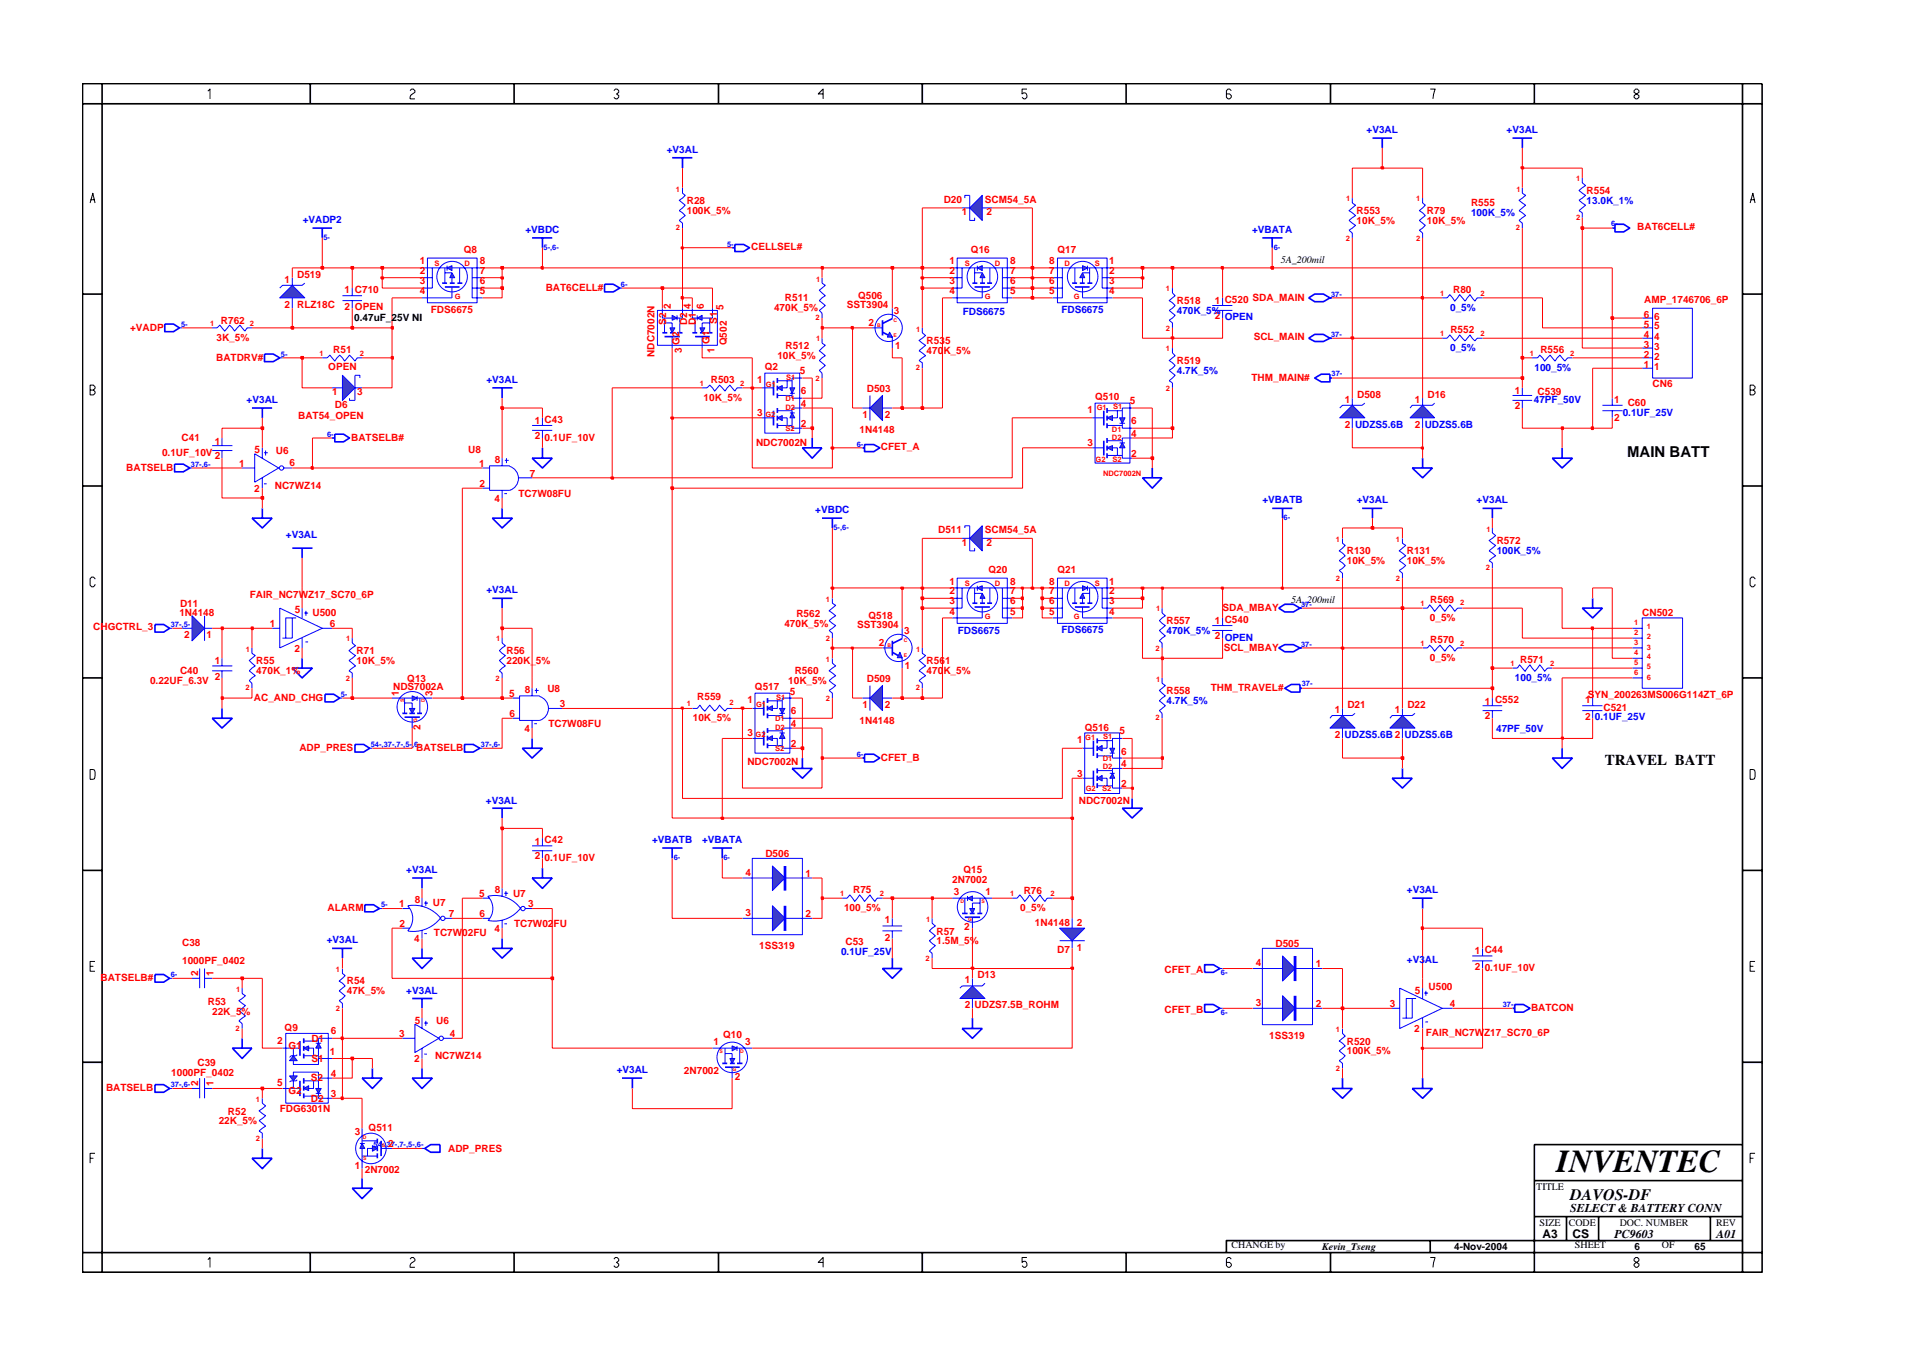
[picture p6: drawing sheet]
<svg xmlns="http://www.w3.org/2000/svg" width="297mm" height="210mm" viewBox="0 0 297 210" stroke-linecap="round" stroke-linejoin="round" font-family="sans-serif">
<defs><g id="words">
<text font-size="5" x="241.8" y="182">INVENTEC</text>
<text font-size="2.5" x="244" y="186.3">DAVOS-DF</text>
<g font-size="2.3">
<text x="252.8" y="71">MAIN BATT</text>
<text x="249.3" y="118.7">TRAVEL BATT</text>
</g>
<g font-size="1.9">
<text x="244" y="188.2">SELECT &amp; BATTERY CONN</text>
<text x="239.6" y="192.2">A3</text>
<text x="244.3" y="192.3">CS</text>
<text x="250.8" y="192.2">PC9603</text>
<text x="266.6" y="192.2">A01</text>
</g>
<g font-size="1.6" fill="#00f">
<text x="103.6" y="23.7">+V3AL</text>
<text x="212.3" y="20.6">+V3AL</text>
<text x="234.1" y="20.6">+V3AL</text>
<text x="47" y="34.7">+VADP2</text>
<text x="228.5" y="33.5">100K_5%</text>
<text x="246.5" y="31.7">13.0K_1%</text>
<text x="81.6" y="36.2">+VBDC</text>
<text x="194.5" y="36.2">+VBATA</text>
<text x="149.6" y="48.9">FDS6675</text>
<text x="164.9" y="48.6">FDS6675</text>
<text x="182.8" y="48.7">470K_5%</text>
<text x="190.3" y="49.7">OPEN</text>
<text x="225.3" y="48.3">0_5%</text>
<text x="75.6" y="59.5">+V3AL</text>
<text x="182.8" y="58.1">4.7K_5%</text>
<text x="225.3" y="54.5">0_5%</text>
<text x="238.4" y="57.6">100_5%</text>
<text x="38.3" y="62.6">+V3AL</text>
<text x="238.3" y="62.6">47PF_50V</text>
<text x="252.1" y="64.6">0.1UF_25V</text>
<text x="221.3" y="66.5">UDZS5.6B</text>
<text x="44.4" y="83.6">+V3AL</text>
<text x="126.7" y="79.7">+VBDC</text>
<text x="196.1" y="78.1">+VBATB</text>
<text x="210.8" y="78.1">+V3AL</text>
<text x="229.4" y="78.1">+V3AL</text>
<text x="232.5" y="86">100K_5%</text>
<text x="75.6" y="92.1">+V3AL</text>
<text x="148.8" y="98.4">FDS6675</text>
<text x="164.9" y="98.3">FDS6675</text>
<text x="181.2" y="98.5">470K_5%</text>
<text x="190.3" y="99.5">OPEN</text>
<text x="235.3" y="105.8">100_5%</text>
<text x="181.2" y="109.3">4.7K_5%</text>
<text x="232.4" y="113.7">47PF_50V</text>
<text x="247.8" y="111.9">0.1UF_25V</text>
<text x="208.9" y="114.7">UDZS5.6B 2</text>
<text x="218.2" y="114.7">UDZS5.6B</text>
<text x="75.5" y="124.9">+V3AL</text>
<text x="101.3" y="130.9">+VBATB</text>
<text x="109.1" y="130.9">+VBATA</text>
<text x="63.1" y="135.6">+V3AL</text>
<text x="218.6" y="138.7">+V3AL</text>
<text x="50.8" y="146.5">+V3AL</text>
<text x="130.7" y="148.4">0.1UF_25V</text>
<text x="218.6" y="149.6">+V3AL</text>
<text x="63.1" y="154.3">+V3AL</text>
<text x="95.8" y="166.7">+V3AL</text>
</g>
<g font-size="1.6" fill="#f00">
<text x="106.7" y="33.2">100K_5%</text>
<text x="106.7" y="31.7">R28</text>
<text x="146.6" y="31.5">D20</text>
<text x="149.4" y="33.4">1</text>
<text x="153" y="31.5">SCM54_5A</text>
<text x="153.3" y="33.4">2</text>
<text x="210.8" y="34.7">10K_5%</text>
<text x="210.8" y="33.3">R553</text>
<text x="221.7" y="33.3">R79</text>
<text x="221.7" y="34.7">10K_5%</text>
<text x="228.5" y="31.9">R555</text>
<text x="246.5" y="30.2">R554</text>
<text x="254.4" y="35.7">BAT6CELL#</text>
<text x="65.2" y="41">1</text>
<text x="72" y="39.3">Q8</text>
<text x="74.5" y="41">8</text>
<text x="116.7" y="38.9">CELLSEL#</text>
<text x="147.5" y="41">1</text>
<text x="150.8" y="39.3">Q16</text>
<text x="156.9" y="41">8</text>
<text x="163" y="41">8</text>
<text x="164.3" y="39.3">Q17</text>
<text x="172.3" y="41">1</text>
<text x="44.2" y="47.9">2</text>
<text x="44.2" y="44">1</text>
<text x="46.2" y="47.9">RLZ18C</text>
<text x="46.2" y="43.1">D519</text>
<text x="53.5" y="45.5">1 C710</text>
<text x="65.2" y="42.6">2</text>
<text x="65.2" y="44.1">3</text>
<text x="65.2" y="45.7">4</text>
<text x="74.5" y="42.6">7</text>
<text x="74.5" y="44.1">6</text>
<text x="74.5" y="45.7">5</text>
<text x="84.8" y="45.1">BAT6CELL#</text>
<text x="121.9" y="46.8">R511</text>
<text x="131.6" y="47.9">SST3904</text>
<text x="133.3" y="46.4">Q506</text>
<text x="147.5" y="42.6">2</text>
<text x="147.5" y="44.1">3</text>
<text x="147.5" y="45.7">4</text>
<text x="156.9" y="42.6">7</text>
<text x="156.9" y="44.1">6</text>
<text x="156.9" y="45.7">5</text>
<text x="163" y="42.6">7</text>
<text x="163" y="44.1">6</text>
<text x="163" y="45.7">5</text>
<text x="172.3" y="45.7">4</text>
<text x="172.3" y="42.6">2</text>
<text x="172.3" y="44.1">3</text>
<text x="182.8" y="47.3">R518</text>
<text x="188.8" y="47.3">1 C520</text>
<text x="194.6" y="46.7">SDA_MAIN</text>
<text x="225.8" y="45.5">R80</text>
<text x="255.4" y="47.1">AMP_1746706_6P</text>
<text x="20.2" y="51.3">+VADP</text>
<text x="33.6" y="52.9">3K_5%</text>
<text x="34.3" y="50.2">R762</text>
<text x="53.5" y="48.2">2</text>
<text x="55.1" y="48.2">OPEN</text>
<text x="66.9" y="48.6">FDS6675</text>
<text x="103.5" y="50.5" transform="rotate(-90 103.5 50.5)">S2</text>
<text x="104.2" y="48" transform="rotate(-90 104.2 48)">2</text>
<text x="105.6" y="53.5" transform="rotate(-90 105.6 53.5)">G2</text>
<text x="106.8" y="50.5" transform="rotate(-90 106.8 50.5)">D2</text>
<text x="107.3" y="48" transform="rotate(-90 107.3 48)">4</text>
<text x="108.1" y="50.5" transform="rotate(-90 108.1 50.5)">D1</text>
<text x="109.3" y="48" transform="rotate(-90 109.3 48)">6</text>
<text x="110.2" y="53.5" transform="rotate(-90 110.2 53.5)">G1</text>
<text x="111.4" y="50.3" transform="rotate(-90 111.4 50.3)">S1</text>
<text x="112.4" y="48.2" transform="rotate(-90 112.4 48.2)">5</text>
<text x="112.9" y="53.6" transform="rotate(-90 112.9 53.6)">Q502</text>
<text x="120.3" y="48.3">470K_5%</text>
<text x="134.9" y="50.7">2</text>
<text x="138.9" y="48.7">3</text>
<text x="144" y="53.5">R535</text>
<text x="188.8" y="49.6">2</text>
<text x="194.8" y="52.8">SCL_MAIN</text>
<text x="225.3" y="51.7">R552</text>
<text x="255.4" y="52.5">4</text>
<text x="255.4" y="50.9">5</text>
<text x="255.4" y="49.4">6</text>
<text x="257" y="52.8">4</text>
<text x="257" y="51.1">5</text>
<text x="257" y="49.6">6</text>
<text x="33.6" y="56">BATDRV#</text>
<text x="51" y="57.5">OPEN</text>
<text x="51.8" y="54.8">R51</text>
<text x="101.7" y="55.4" transform="rotate(-90 101.7 55.4)">NDC7002N</text>
<text x="105.9" y="54.8" transform="rotate(-90 105.9 54.8)">3</text>
<text x="110.4" y="59.5">R503</text>
<text x="111" y="54.8" transform="rotate(-90 111 54.8)">1</text>
<text x="117.6" y="59.4">1</text>
<text x="118.8" y="57.5">Q2</text>
<text x="120.8" y="55.8">10K_5%</text>
<text x="122" y="54.1">R512</text>
<text x="124.2" y="58.1">5</text>
<text x="139.1" y="54.1">1</text>
<text x="144" y="55">470K_5%</text>
<text x="182.8" y="56.6">R519</text>
<text x="194.4" y="59.1">THM_MAIN#</text>
<text x="239.3" y="54.8">R556</text>
<text x="255.4" y="57.2">1</text>
<text x="255.4" y="55.6">2</text>
<text x="255.4" y="54">3</text>
<text x="257" y="57.4">1</text>
<text x="257" y="55.9">2</text>
<text x="257" y="54.3">3</text>
<text x="46.3" y="65">BAT54_OPEN</text>
<text x="51.6" y="61.4">1</text>
<text x="52" y="63.4">D6</text>
<text x="55.5" y="61.4">3</text>
<text x="83.1" y="65.9">1 C43</text>
<text x="109.3" y="62.3">10K_5%</text>
<text x="117.6" y="64.6">3</text>
<text x="124.4" y="61.2">6</text>
<text x="124.4" y="63.2">4</text>
<text x="134" y="64.9">1</text>
<text x="134.7" y="60.8">D503</text>
<text x="137.4" y="64.9">2</text>
<text x="168.9" y="64.1">1</text>
<text x="170.1" y="62.2">Q510</text>
<text x="175.5" y="62.7">5</text>
<text x="175.7" y="65.9">6</text>
<text x="208.9" y="62.6">1</text>
<text x="210.8" y="61.8">D508</text>
<text x="219.8" y="62.6">1</text>
<text x="221.8" y="61.8">D16</text>
<text x="235.3" y="61.2">1</text>
<text x="235.3" y="63.5">2</text>
<text x="238.9" y="61.3">C539</text>
<text x="250.8" y="62.6">1</text>
<text x="250.8" y="65.3">2</text>
<text x="252.9" y="63">C60</text>
<text x="256.7" y="60.1">CN6</text>
<text x="25.2" y="70.8">0.1UF_10V</text>
<text x="28.2" y="68.4">C41</text>
<text x="33.4" y="69">1</text>
<text x="33.4" y="71.3">2</text>
<text x="39.6" y="70.4">5</text>
<text x="42.9" y="70.5">U6</text>
<text x="54.6" y="68.4">BATSELB#</text>
<text x="72.8" y="70.4">U8</text>
<text x="76.9" y="71.9">8</text>
<text x="83.1" y="68.2">2</text>
<text x="84.6" y="68.4">0.1UF_10V</text>
<text x="117.5" y="69.2">NDC7002N</text>
<text x="124.4" y="66.2">2</text>
<text x="133.5" y="67.3">1N4148</text>
<text x="136.8" y="70">CFET_A</text>
<text x="168.9" y="69.3">3</text>
<text x="175.7" y="67.8">4</text>
<text x="175.7" y="70.9">2</text>
<text x="208.9" y="66.5">2 UDZS5.6B</text>
<text x="219.8" y="66.5">2</text>
<text x="19.6" y="73.1">BATSELB</text>
<text x="37.2" y="72.5">1</text>
<text x="39.5" y="76.4">2</text>
<text x="42.7" y="75.9">NC7WZ14</text>
<text x="45" y="72.4">6</text>
<text x="74.4" y="72.5">1</text>
<text x="74.5" y="75.6">2</text>
<text x="76.8" y="77.9">4</text>
<text x="80.5" y="77.2">TC7W08FU</text>
<text x="82.3" y="74">7</text>
<text x="145.8" y="82.8">D511</text>
<text x="153" y="82.8">SCM54_5A</text>
<text x="149.4" y="84.8">1</text>
<text x="153.3" y="84.8">2</text>
<text x="153.6" y="89">Q20</text>
<text x="164.3" y="89">Q21</text>
<text x="209.2" y="86">R130</text>
<text x="209.2" y="87.6">10K_5%</text>
<text x="218.6" y="87.6">10K_5%</text>
<text x="218.6" y="86">R131</text>
<text x="232.5" y="84.5">R572</text>
<text x="27.9" y="95.7">1N4148</text>
<text x="28" y="94.3">D11</text>
<text x="38.8" y="92.8">FAIR_NC7WZ17_SC70_6P</text>
<text x="45.8" y="95.2">5</text>
<text x="48.5" y="95.6">U500</text>
<text x="123.7" y="95.8">R562</text>
<text x="147.5" y="90.8">1</text>
<text x="147.5" y="92.3">2</text>
<text x="147.5" y="93.8">3</text>
<text x="147.5" y="95.4">4</text>
<text x="156.9" y="92.3">7</text>
<text x="156.9" y="93.8">6</text>
<text x="156.9" y="95.4">5</text>
<text x="156.9" y="90.8">8</text>
<text x="163" y="90.8">8</text>
<text x="163" y="92.3">7</text>
<text x="163" y="93.8">6</text>
<text x="163" y="95.4">5</text>
<text x="172.3" y="95.4">4</text>
<text x="172.3" y="90.8">1</text>
<text x="172.3" y="92.3">2</text>
<text x="172.3" y="93.8">3</text>
<text x="189.9" y="94.8">SDA_MBAY</text>
<text x="222.2" y="93.7">R569</text>
<text x="255.1" y="95.7">CN502</text>
<text x="14.5" y="97.9">CHGCTRL_3</text>
<text x="28.6" y="99.1">2</text>
<text x="32.1" y="99.1">1</text>
<text x="41.9" y="97.3">1</text>
<text x="45.7" y="101.2">2</text>
<text x="51.3" y="97.3">6</text>
<text x="55.4" y="101.6">R71</text>
<text x="78.7" y="101.6">R56</text>
<text x="121.9" y="97.3">470K_5%</text>
<text x="133.2" y="97.6">SST3904</text>
<text x="134.9" y="96.1">Q518</text>
<text x="136.5" y="100.4">2</text>
<text x="140.5" y="98.4">3</text>
<text x="181.2" y="97">R557</text>
<text x="188.8" y="97">1 C540</text>
<text x="188.8" y="99.3">2</text>
<text x="190.1" y="101">SCL_MBAY</text>
<text x="222.2" y="96.5">0_5%</text>
<text x="222.2" y="99.8">R570</text>
<text x="23.3" y="106.3">0.22UF_6.3V</text>
<text x="28" y="104.7">C40</text>
<text x="33.4" y="103.2">1</text>
<text x="33.4" y="105.5">2</text>
<text x="39.8" y="104.7">470K_1%</text>
<text x="39.8" y="103.2">R55</text>
<text x="55.4" y="103.2">10K_5%</text>
<text x="61.1" y="107.1">NDS7002A</text>
<text x="63.3" y="105.9">Q13</text>
<text x="78.7" y="103.2">220K_5%</text>
<text x="81.5" y="107.6">8</text>
<text x="85" y="107.5">U8</text>
<text x="117.3" y="107.2">Q517</text>
<text x="122.5" y="106.2">10K_5%</text>
<text x="122.7" y="107.9">5</text>
<text x="123.5" y="104.6">R560</text>
<text x="134.7" y="105.8">D509</text>
<text x="140.6" y="103.8">1</text>
<text x="144" y="104.7">470K_5%</text>
<text x="144" y="103.2">R561</text>
<text x="181.2" y="107.8">R558</text>
<text x="188.1" y="107.3">THM_TRAVEL#</text>
<text x="222.2" y="102.6">0_5%</text>
<text x="236.2" y="103">R571</text>
<text x="39.4" y="108.8">AC_AND_CHG</text>
<text x="62" y="108.1" transform="rotate(-90 62 108.1)">1</text>
<text x="65.3" y="113.3" transform="rotate(-90 65.3 113.3)">2</text>
<text x="67.2" y="108.1" transform="rotate(-90 67.2 108.1)">3</text>
<text x="79.1" y="108.2">5</text>
<text x="79.2" y="111.4">6</text>
<text x="81.5" y="113.7">4</text>
<text x="85.2" y="112.9">TC7W08FU</text>
<text x="87" y="109.8">3</text>
<text x="107.6" y="112">10K_5%</text>
<text x="108.3" y="108.7">R559</text>
<text x="116.1" y="109.2">1</text>
<text x="122.9" y="110.9">6</text>
<text x="122.9" y="112.9">4</text>
<text x="133.5" y="112.4">1N4148</text>
<text x="134" y="110">1</text>
<text x="137.4" y="110">2</text>
<text x="168.5" y="113.5">Q516</text>
<text x="207.4" y="110.8">1</text>
<text x="209.3" y="110">D21</text>
<text x="216.7" y="110.8">1</text>
<text x="218.6" y="110">D22</text>
<text x="230.7" y="109.4">1 C552</text>
<text x="230.7" y="111.7">2</text>
<text x="246.2" y="109.2">1</text>
<text x="246.2" y="111.9">2</text>
<text x="246.7" y="108.3">SYN_200263MS006G114ZT_6P</text>
<text x="249.1" y="110.4">C521</text>
<text x="46.5" y="116.6">ADP_PRES</text>
<text x="64.7" y="116.6">BATSELB</text>
<text x="116.1" y="114.3">3</text>
<text x="116.1" y="118.7">NDC7002N</text>
<text x="122.9" y="116">2</text>
<text x="136.8" y="118.1">CFET_B</text>
<text x="167.3" y="115.4">1</text>
<text x="173.9" y="114.1">5</text>
<text x="174.2" y="117.2">6</text>
<text x="174.2" y="119.1">4</text>
<text x="207.4" y="114.7">2</text>
<text x="167.3" y="120.6">3</text>
<text x="167.6" y="124.8">NDC7002N</text>
<text x="174.2" y="122.2">2</text>
<text x="83.1" y="131.2">1 C42</text>
<text x="83.1" y="133.5">2</text>
<text x="84.6" y="133.6">0.1UF_10V</text>
<text x="115.8" y="136">4</text>
<text x="118.9" y="133.1">D506</text>
<text x="125.1" y="136.2">1</text>
<text x="147.9" y="137.2">2N7002</text>
<text x="149.7" y="135.6">Q15</text>
<text x="50.9" y="141.4">ALARM</text>
<text x="62" y="140.8">1</text>
<text x="62.1" y="144">2</text>
<text x="64.4" y="140.2">8</text>
<text x="67.3" y="140.7">U7</text>
<text x="69.7" y="142.4">7</text>
<text x="74.4" y="139.3">5</text>
<text x="74.5" y="142.4">6</text>
<text x="76.9" y="138.7">8</text>
<text x="79.7" y="139.2">U7</text>
<text x="79.9" y="143.9">TC7W02FU</text>
<text x="82.1" y="140.8">3</text>
<text x="115.8" y="142.2">3</text>
<text x="125.1" y="142.4">2</text>
<text x="131.1" y="141.4">100_5%</text>
<text x="132.5" y="138.7">R75</text>
<text x="137.4" y="143.4">1</text>
<text x="148.2" y="138.9">3</text>
<text x="153.1" y="138.9">1</text>
<text x="158.5" y="141.5">0_5%</text>
<text x="159" y="138.8">R76</text>
<text x="160.8" y="143.8">1N4148</text>
<text x="167.3" y="143.8">2</text>
<text x="28.3" y="146.9">C38</text>
<text x="28.3" y="149.6">1000PF_0402</text>
<text x="64.4" y="146.2">4</text>
<text x="67.4" y="145.4">TC7W02FU</text>
<text x="76.8" y="144.7">4</text>
<text x="117.9" y="147.3">1SS319</text>
<text x="131.3" y="146.7">C53</text>
<text x="137.4" y="146.1">2</text>
<text x="145.5" y="146.6">1.5M_5%</text>
<text x="145.5" y="145.1">R57</text>
<text x="149.8" y="144.4">2</text>
<text x="164.2" y="148">D7</text>
<text x="167.3" y="147.7">1</text>
<text x="195.1" y="150">4</text>
<text x="198.2" y="147.1">D505</text>
<text x="229.1" y="148.2">1 C44</text>
<text x="15.6" y="152.3">BATSELB#</text>
<text x="30.8" y="151.6" transform="rotate(-90 30.8 151.6)">2</text>
<text x="33.2" y="151.6" transform="rotate(-90 33.2 151.6)">1</text>
<text x="53.9" y="154.4">47K_5%</text>
<text x="53.9" y="152.9">R54</text>
<text x="149.9" y="152.7">1</text>
<text x="151.8" y="151.9">D13</text>
<text x="180.9" y="151.1">CFET_A</text>
<text x="204.4" y="150.1">1</text>
<text x="219.8" y="154.3">5</text>
<text x="221.9" y="153.7">U500</text>
<text x="229.1" y="150.6">2</text>
<text x="230.7" y="150.7">0.1UF_10V</text>
<text x="32.3" y="156.1">R53</text>
<text x="33" y="157.6">22K_5%</text>
<text x="44.2" y="160">Q9</text>
<text x="48.4" y="161.7">D1</text>
<text x="51.4" y="160.6">6</text>
<text x="62" y="161.1">3</text>
<text x="64.4" y="158.9">5</text>
<text x="67.8" y="159">U6</text>
<text x="69.9" y="161">4</text>
<text x="112.4" y="161.1">Q10</text>
<text x="149.9" y="156.6">2 UDZS7.5B_ROHM</text>
<text x="180.9" y="157.3">CFET_B</text>
<text x="195.1" y="156.2">3</text>
<text x="197.2" y="161.3">1SS319</text>
<text x="204.4" y="156.4">2</text>
<text x="215.9" y="156.4">3</text>
<text x="219.7" y="160.3">2</text>
<text x="221.5" y="160.8">FAIR_NC7WZ17_SC70_6P</text>
<text x="225.2" y="156.3">4</text>
<text x="237.9" y="157">BATCON</text>
<text x="26.6" y="167.1">1000PF_0402</text>
<text x="30.7" y="165.6">C39</text>
<text x="43" y="162.1">2</text>
<text x="44.8" y="162.8">G1</text>
<text x="48.3" y="167.8">S2</text>
<text x="48.4" y="164.9">S1</text>
<text x="51.3" y="163.8">1</text>
<text x="51.4" y="167.2">4</text>
<text x="64.4" y="165">2</text>
<text x="67.6" y="164.5">NC7WZ14</text>
<text x="106.3" y="166.8">2N7002</text>
<text x="110.9" y="162.2">1</text>
<text x="114.2" y="167.6">2</text>
<text x="115.8" y="162.2">3</text>
<text x="209.2" y="163.7">100K_5%</text>
<text x="209.2" y="162.2">R520</text>
<text x="16.5" y="169.4">BATSELB</text>
<text x="30.8" y="168.7" transform="rotate(-90 30.8 168.7)">2</text>
<text x="33.2" y="168.7" transform="rotate(-90 33.2 168.7)">1</text>
<text x="35.4" y="173.2">R52</text>
<text x="43" y="168.7">5</text>
<text x="43.5" y="172.7">FDG6301N</text>
<text x="44.8" y="169.9">G2</text>
<text x="48.3" y="171.1">D2</text>
<text x="51.4" y="170.4">3</text>
<text x="34" y="174.6">22K_5%</text>
<text x="55.1" y="176.3">3</text>
<text x="57.3" y="175.6">Q511</text>
<text x="60.3" y="178.2">2</text>
<text x="69.6" y="178.8">ADP_PRES</text>
<text x="55.1" y="181.6">1</text>
<text x="56.7" y="182.1">2N7002</text>
</g>
<g font-size="1.6">
<text x="199" y="40.8">5A_200mil</text>
<text x="55" y="49.9">0.47uF_25V NI</text>
<text x="200.6" y="93.6">5A_200mil</text>
<text x="238.7" y="184.8">TITLE</text>
<text x="239.2" y="190.4">SIZE</text>
<text x="243.7" y="190.4">CODE</text>
<text x="251.6" y="190.4">DOC. NUMBER</text>
<text x="266.6" y="190.4">REV</text>
<text x="191.3" y="193.9">CHANGE by</text>
<text x="205.4" y="194.1">Kevin_Tseng</text>
<text x="225.9" y="194.1">4-Nov-2004</text>
<text x="244.7" y="193.9">SHEET</text>
<text x="253.9" y="194.1">6</text>
<text x="258.2" y="193.9">OF</text>
<text x="263.3" y="194.1">65</text>
</g>
<g font-size="1.2" fill="#f00">
<text x="105" y="29.7">1</text>
<text x="235.6" y="29.7">1</text>
<text x="244.9" y="28.1">1</text>
<text x="105" y="35.8">2</text>
<text x="209.2" y="31.3">1</text>
<text x="220" y="31.3">1</text>
<text x="235.5" y="35.8">2</text>
<text x="244.9" y="34.2">2</text>
<text x="67.5" y="41.3">S</text>
<text x="72.2" y="41.3">D</text>
<text x="149.9" y="41.3">S</text>
<text x="154.5" y="41.3">D</text>
<text x="165.4" y="41.3">D</text>
<text x="170.1" y="41.3">S</text>
<text x="209.1" y="37.4">2</text>
<text x="220" y="37.4">2</text>
<text x="70.6" y="46.4">G</text>
<text x="126.8" y="43.7">1</text>
<text x="153" y="46.4">G</text>
<text x="166.8" y="46.4">G</text>
<text x="181.1" y="45.2">1</text>
<text x="223.7" y="45.9">1</text>
<text x="230" y="45.9">2</text>
<text x="32.6" y="50.6">1</text>
<text x="38.8" y="50.6">2</text>
<text x="126.7" y="49.7">2</text>
<text x="126.8" y="53">1</text>
<text x="142.4" y="51.5">1</text>
<text x="181.1" y="51.3">2</text>
<text x="223.7" y="52.2">1</text>
<text x="230" y="52.1">2</text>
<text x="49.6" y="55.2">1</text>
<text x="55.9" y="55.2">2</text>
<text x="108.7" y="59.9">1</text>
<text x="115" y="59.9">2</text>
<text x="122.1" y="59">S1</text>
<text x="126.7" y="59.1">2</text>
<text x="142.3" y="57.5">2</text>
<text x="181.1" y="54.6">1</text>
<text x="237.7" y="55.2">1</text>
<text x="244" y="55.2">2</text>
<text x="118.9" y="64.8">G2</text>
<text x="119" y="60.1">G1</text>
<text x="122" y="62.3">D1</text>
<text x="122" y="63.6">D2</text>
<text x="170.4" y="63.6">G1</text>
<text x="172.9" y="63.5">S1</text>
<text x="181.1" y="60.6">2</text>
<text x="122" y="66.9">S2</text>
<text x="170.2" y="71.7">G2</text>
<text x="172.7" y="67">D1</text>
<text x="172.7" y="68.3">D2</text>
<text x="172.8" y="71.8">S2</text>
<text x="171.4" y="73.9">NDC7002N</text>
<text x="230.9" y="82.6">1</text>
<text x="207.5" y="84.1">1</text>
<text x="216.9" y="84.1">1</text>
<text x="230.8" y="88.6">2</text>
<text x="128.3" y="93.4">1</text>
<text x="149.9" y="91">S</text>
<text x="154.5" y="91">D</text>
<text x="165.4" y="91">D</text>
<text x="170.1" y="91">S</text>
<text x="179.6" y="94.9">1</text>
<text x="207.5" y="90.2">2</text>
<text x="216.9" y="90.2">2</text>
<text x="220.7" y="94.1">1</text>
<text x="226.8" y="94">2</text>
<text x="38.2" y="101.2">1</text>
<text x="53.8" y="99.6">1</text>
<text x="77.1" y="99.6">1</text>
<text x="128.3" y="99.5">2</text>
<text x="142.4" y="101.2">1</text>
<text x="153" y="96.1">G</text>
<text x="166.8" y="96.1">G</text>
<text x="179.5" y="101">2</text>
<text x="220.7" y="100.3">1</text>
<text x="226.9" y="100.3">2</text>
<text x="253.9" y="97.1">1</text>
<text x="253.9" y="98.6">2</text>
<text x="253.9" y="100.1">3</text>
<text x="253.9" y="101.7">4</text>
<text x="255.8" y="97.7">1</text>
<text x="255.8" y="99.3">2</text>
<text x="255.8" y="100.9">3</text>
<text x="38.1" y="107.2">2</text>
<text x="53.7" y="105.7">2</text>
<text x="77" y="105.7">2</text>
<text x="128.3" y="102.7">1</text>
<text x="142.3" y="107.2">2</text>
<text x="179.6" y="105.9">1</text>
<text x="234.6" y="103.4">1</text>
<text x="240.8" y="103.4">2</text>
<text x="253.9" y="103.3">5</text>
<text x="253.9" y="104.8">6</text>
<text x="255.8" y="102.4">4</text>
<text x="255.8" y="103.9">5</text>
<text x="255.8" y="105.5">6</text>
<text x="106.7" y="109.6">1</text>
<text x="113.3" y="109.4">2</text>
<text x="117.5" y="109.9">G1</text>
<text x="120.4" y="112">D1</text>
<text x="120.4" y="113.3">D2</text>
<text x="120.6" y="108.7">S1</text>
<text x="128.3" y="108.8">2</text>
<text x="179.5" y="111.9">2</text>
<text x="117.4" y="114.5">G2</text>
<text x="120.4" y="116.6">S2</text>
<text x="168.6" y="114.9">G1</text>
<text x="171.3" y="118.2">D1</text>
<text x="171.3" y="119.4">D2</text>
<text x="171.4" y="114.8">S1</text>
<text x="168.7" y="122.9">G2</text>
<text x="171.2" y="122.8">S2</text>
<text x="130.5" y="139.1">1</text>
<text x="136.7" y="139.1">2</text>
<text x="143.9" y="143.1">1</text>
<text x="156.9" y="139.1">1</text>
<text x="163.2" y="139.1">2</text>
<text x="143.8" y="149.2">2</text>
<text x="36.7" y="154">1</text>
<text x="52.2" y="150.9">1</text>
<text x="36.6" y="160">2</text>
<text x="52.2" y="157">2</text>
<text x="207.5" y="160.2">1</text>
<text x="207.5" y="166.3">2</text>
<text x="39.7" y="171.1">1</text>
<text x="39.7" y="177.2">2</text>
</g>
<g font-size="1.2" fill="#00f">
<text x="250.3" y="35.2">6-</text>
<text x="50.2" y="37.2">5-</text>
<text x="84.4" y="38.8">5-,6-</text>
<text x="113" y="38.3">5-</text>
<text x="197.9" y="38.8">6-</text>
<text x="96.5" y="44.6">6-</text>
<text x="206.8" y="46.1">37-</text>
<text x="28.1" y="50.7">5-</text>
<text x="206.8" y="52.3">37-</text>
<text x="43.6" y="55.4">5-</text>
<text x="206.9" y="58.4">37-</text>
<text x="50.8" y="67.8">6-</text>
<text x="133.1" y="69.4">6-</text>
<text x="29.7" y="72.5">37-,6-</text>
<text x="129.5" y="82.3">5-,6-</text>
<text x="199.4" y="80.7">6-</text>
<text x="202.1" y="94.3">37-</text>
<text x="26.5" y="97.3">37-,5-</text>
<text x="202.1" y="100.4">37-</text>
<text x="202.2" y="106.5">37-</text>
<text x="52.9" y="108.2">5-</text>
<text x="57.6" y="116">54-,37-,7-,5-,6-</text>
<text x="74.7" y="116">37-,6-</text>
<text x="133.1" y="117.5">6-</text>
<text x="104.7" y="133.6">6-</text>
<text x="112.4" y="133.6">6-</text>
<text x="59.2" y="140.8">5-</text>
<text x="26.5" y="151.8">6-</text>
<text x="189.7" y="151.4">6-</text>
<text x="189.7" y="157.6">6-</text>
<text x="233.5" y="156.4">37-</text>
<text x="26.5" y="168.9">37-,6-</text>
<text x="58" y="178.2">54-,37-,7-,5-,6-</text>
</g>
<g font-size=".8" fill="#f00">
<text x="136.3" y="50.8">B</text>
<text x="138.8" y="49.9">C</text>
<text x="138.8" y="52.3">E</text>
<text x="137.9" y="100.5">B</text>
<text x="140.4" y="99.7">C</text>
<text x="140.4" y="102">E</text>
<text x="62.8" y="109.1" transform="rotate(-90 62.8 109.1)">S</text>
<text x="64.8" y="112" transform="rotate(-90 64.8 112)">G</text>
<text x="66" y="109.1" transform="rotate(-90 66 109.1)">D</text>
<text x="149.2" y="140.2">D</text>
<text x="150.4" y="143">G</text>
<text x="152.5" y="140.2">S</text>
<text x="111.8" y="163.5">S</text>
<text x="113.8" y="166.3">G</text>
<text x="115" y="163.5">D</text>
<text x="56.4" y="176.9">D</text>
<text x="59.3" y="178.1">G</text>
<text x="56.4" y="180.2">S</text>
</g>
</g></defs>
<g fill="none" stroke="#00f" stroke-width=".25">
<path d="M196.1 36.9h3.1M197.6 36.9v1.6M213.2 21.4h3.1M214.7 21.4v1.6M219.4 139.5h3.1M221 139.5v1.6M51.6 147.3h3.1M53.2 147.3v1.5M137.1 150.4h3.1l-1.6 1.5zM138.6 148.8v1.6M36.1 162.8h3l-1.5 1.6zM37.6 161.2v1.6"/>
<path d="M207 169h3.1l-1.5 1.5zM208.6 167.4v1.6"/>
</g>
<path d="M210.1 61.8v1.1M210.1 64.9v1.6M212 62.6l-.4 .3h-3l-.5 .5M208.6 159.7v.8l.4 .4-.9 .8 .9 .7-.9 .8 .9 .7-.9 .8 .5 .4v.8" fill="none" stroke="#00f" stroke-width=".16"/>
<path d="M210.1 62.9l1.9 2h-3.9z" fill="#3c3cc8"/>
<path d="M45.4 43.1v1.2M45.4 46.3v1.6M47.4 44l-.5 .3h-3l-.4 .4M53.2 45.9h3M53.2 46.7h3M54.7 44.7v1.2M54.7 46.7v1.2M210.1 62.9l1.9 2h-3.9zM59 141.1h.4" fill="none" stroke="#00f" stroke-width=".16"/>
<path d="M134 69.5h.3M134.3 69h1.4l1 .5-1 .6h-1.4zM241.2 71.1h3.1l-1.6 1.6zM242.7 69.5v1.6M56.7 140.5h1.3l1 .6-1 .5h-1.3z" fill="none" stroke="#00f" stroke-width=".25"/>
<path d="M45.4 44.3l2 2h-3.9z" fill="#3c3cc8"/>
<path d="M106 29.2v.8l.5 .3-1 .8 1 .8-1 .8 1 .8-1 .7 .5 .5v.7M45.4 44.3l2 2h-3.9zM182.1 44.7v.8l.5 .4-1 .8 1 .7-1 .8 1 .8-1 .7 .5 .5v.7M188.3 47.4h3.2M188.3 48.2h3.2M189.9 46.3v1.1M189.9 48.2v1.2M224.1 52.5h.7l.4-.5 .8 .9 .8-.9 .8 .9 .8-.9 .7 .9 .4-.4h.8M54.7 99.1v.8l.5 .4-1 .7 1 .8-1 .8 1 .8-1 .8 .5 .3v.8M64 111.4v1.7" fill="none" stroke="#00f" stroke-width=".16"/>
<path d="M113.7 38.5h.5M114.2 38h1.3l.9 .5-.9 .6h-1.3zM62.9 111.4h2.3" fill="none" stroke="#00f" stroke-width=".25"/>
<path d="M64 108.1l.8 .3-.8 .4z" fill="#3c3cc8"/>
<path d="M64 108.1l.8 .3-.8 .4zM64.8 108.1v.7" fill="none" stroke="#00f" stroke-width=".16"/>
<path d="M63.6 110h.9l-.5 .8z" fill="#3c3cc8"/>
<g fill="none" stroke="#00f" stroke-width=".16">
<path d="M28.3 97.6h1.5M31.8 97.6h1.2M31.8 95.6v3.9M60.9 108.4h3.1M62.9 108.4v2.4M62.9 109.2h1.1v.8M63.6 110h.9l-.5 .8zM64.8 108.4h2.4M65.2 108.4v2.4"/>
<circle cx="64.1" cy="109.8" r="2.37"/>
</g>
<path d="M62.5 110.8h.8M63.6 110.8h.9M64.8 110.8h.8" fill="none" stroke="#00f" stroke-width=".25"/>
<path d="M29.8 95.6l2 2-2 1.9z" fill="#3c3cc8"/>
<g fill="none" stroke="#00f" stroke-width=".16">
<path d="M82.7 66.1h3.1M82.7 66.8h3.1M84.3 64.9v1.2M84.3 66.8v1.2M29.8 95.6l2 2-2 1.9zM149.5 83.6h1.2M150.7 81.6v3.9M152.6 83.6h1.5M39.1 100.6v.9l.6 .3-1 .8 1 .8-1 .8 1 .7-1 .8 .4 .4v.8M79.6 108.4h1.1M79.6 111.5h1.1M82.7 106.9v1.2"/>
<path d="M82.7 111.9v1.2M83 112.4h.4M83.1 107.2h.6M83.3 106.9v.7M83.8 108.1h-3.1v3.8h3.1a1.95 1.95 0 0 0 1.4-1.9 1.95 1.95 0 0 0-1.4-1.9M85.2 110h2.1M230.3 109.6h3.1M230.3 110.3h3.1M231.8 108.4v1.2M231.8 110.3v1.2M26.4 151.9h.4M26.4 169h.4"/>
</g>
<path d="M78 78.9v1.6M197.6 78.9h3.2M199.2 78.9v1.6M76.5 80.5h3.1l-1.6 1.5zM199.6 106.9l1-.6h1.4v1.2h-1.4zM202 106.9h.3M24.1 151.3h1.3l1 .6-1 .6h-1.3zM64 148.8h3.2l-1.6 1.6zM65.6 147.3v1.5M76.5 147.3h3.1l-1.6 1.5zM78 145.7v1.6M24.1 168.4h1.3l1 .6-1 .6h-1.3z" fill="none" stroke="#00f" stroke-width=".25"/>
<path d="M152.6 81.6v3.9l-1.9-1.9z" fill="#3c3cc8"/>
<path d="M55.1 58.3v3.9M51.6 60.2h1.6M55.1 60.2h1.1M150.7 81.6h-.8v.4M151.4 85.1v.4h-.7M152.6 81.6v3.9l-1.9-1.9z" fill="none" stroke="#00f" stroke-width=".16"/>
<path d="M53.2 58.3l1.9 1.9-1.9 2z" fill="#3c3cc8"/>
<path d="M53.2 58.3l1.9 1.9-1.9 2zM55.1 58.3h.8v.4M54.3 61.8v.4h.8M152.6 94.3v1.7M189.5 156.6h.4" fill="none" stroke="#00f" stroke-width=".16"/>
<path d="M250.5 35.4h.4M250.9 34.8h1.4l.9 .6-.9 .6h-1.4zM39.1 63.4h3.2M40.8 63.4v1.5M151.4 94.3h2.4M187.1 156h1.4l1 .6-1 .6h-1.4z" fill="none" stroke="#00f" stroke-width=".25"/>
<path d="M151.8 91.3l.8-.3v.7z" fill="#3c3cc8"/>
<path d="M151.8 91.3l.8-.3v.7zM151.8 91v.7" fill="none" stroke="#00f" stroke-width=".16"/>
<path d="M152.6 92.1l.4 .8h-.7z" fill="#3c3cc8"/>
<g fill="none" stroke="#00f" stroke-width=".16">
<path d="M210.1 30.8v.7l.5 .4-1 .8 1 .8-1 .7 1 .8-1 .8 .5 .4v.7M221 30.8v.7l.4 .4-.9 .8 .9 .8-.9 .7 .9 .8-.9 .8 .5 .4v.7M27.9 50.9h.4M33 50.9h.7l.4-.4 .8 .9 .8-.9 .7 .9 .9-.9 .7 .9 .4-.5h.7M127.7 43.1v.9l.5 .3-.9 .8 .9 .8-.9 .8 .9 .7-.9 .8 .4 .4v.8M138.6 47.9v1.6M78 99.1v.8l.5 .4-.9 .7 .9 .8-.9 .8 .9 .8-.9 .8 .4 .3v.8M147.9 91.3h3.9M147.9 96h4.7M147.9 92.9h1.6M148.7 89.8h7.8v7h-7.8zM149.5 91.3v3.1h-1.6"/>
<path d="M151.4 91.3v2.4M151.4 92.1h1.2M152.6 92.1l.4 .8h-.7zM152.6 91.3h4.7M152.6 92.9v.8M153.8 91.3v2.4M155.7 91.3v4.7h1.6M155.7 94.4h1.6M155.7 92.9h1.6M221 94.4h.8l.3-.5 .8 1 .8-1 .8 1 .7-1 .8 1 .4-.5h.8M231.8 82v.7l.6 .5-1.1 .7 1.1 .8-1.1 .8 1.1 .8-1.1 .8 .5 .3v.9M33 103.4h3.1"/>
<path d="M33 104.2h3.1M34.5 102.2v1.2M34.5 104.2v1.1M221 100.6h.8l.3-.4 .8 .9 .8-.9 .8 .9 .7-.9 .8 .9 .4-.5h.8M137.1 143.8h3.1M137.1 144.6h3.1M138.6 142.6v1.2M138.6 144.6v1.1M216.3 156.6h1.2M217.5 153.4l6.6 3.2-6.6 3.1zM219.4 155.1v3h-.9M220 155.1h-1.5v3h-.6"/>
<path d="M221 153.4v1.7M221 158.1v1.6M221.3 154.2h.6M221.4 158.7h.5M221.5 153.9v.7M224.1 156.6h1.6M228.7 148.4h3.1M228.7 149.2h3.1M230.3 147.3v1.1M230.3 149.2v1.2"/>
<circle cx="138.1" cy="50.9" r="2.12"/>
<circle cx="152.6" cy="92.7" r="2.37"/>
</g>
<g fill="none" stroke="#00f" stroke-width=".25">
<path d="M104.4 24.5h3.2M106 24.5v1.6M25.6 50.3h1.4l.9 .6-.9 .6h-1.4zM137.1 49.7v2.4M137.1 51.6l1.5 .8M138.6 49.5l-1.5 .7M151.1 93.7h.7M152.3 93.7h.7M153.4 93.7h.7M245.8 94.4h3.1l-1.5 1.6zM247.4 92.9v1.5M217.9 119.3v1.5"/>
<path d="M82.7 136.3h3.1l-1.5 1.7zM84.3 134.8v1.5M110.7 131.7h3M112.2 131.7v1.6M216.3 120.8h3.1l-1.5 1.6zM219.4 169h3.1l-1.5 1.5zM221 167.4v1.6"/>
</g>
<path d="M138.2 51.6l.4 .8h-.7z" fill="#3c3cc8"/>
<path d="M135.5 50.9h1.6M138.2 51.6l.4 .8h-.7zM138.6 52.4v1.6M43.9 162.8h2.7M44.4 160.5h6.6v10.8h-6.6zM47.2 163.9h2.3v.5h2.1M47.2 170.2h2.3v.3h1.5M51 167.4h-1.5v.4h-2.3M51.6 161.2h-2.1v.5h-2.3" fill="none" stroke="#00f" stroke-width=".16"/>
<path d="M46.6 161.7v2.2M46.6 167.8v2.4M47.2 161.2v.8M47.2 162.4v.8M47.2 163.6v.8M47.2 167.4v.9M47.2 168.6v.8M47.2 169.8v.7" fill="none" stroke="#00f" stroke-width=".25"/>
<path d="M45.6 163.9l.6 .8h-1.2z" fill="#3c3cc8"/>
<path d="M45.6 163.9l.6 .8h-1.2zM46.2 163.8l-.2 .1h-.8l-.2 .3" fill="none" stroke="#00f" stroke-width=".16"/>
<path d="M45 167.1h1.2l-.6 .7z" fill="#3c3cc8"/>
<path d="M43.9 169h2.7M45 167.1h1.2l-.6 .7zM45.6 167.1v-.6h3.9v.9M45.6 162.8v1.1M45.6 167.8v1.2M49.5 164.4v.9h-3.9v-.6M51 167.4h.6M51 170.5h.6" fill="none" stroke="#00f" stroke-width=".16"/>
<path d="M47.2 162.8l.7-.4v.8z" fill="#3c3cc8"/>
<path d="M47.2 162.8l.7-.4v.8zM47.9 162.8h.8v1.1" fill="none" stroke="#00f" stroke-width=".16"/>
<path d="M49.5 162l.4 .8h-.8z" fill="#3c3cc8"/>
<path d="M49.1 162h.8M49.5 162l.4 .8h-.8zM49.5 161.7v.3M49.5 162.8v1.1" fill="none" stroke="#00f" stroke-width=".16"/>
<path d="M47.2 169l.7-.4v.8z" fill="#3c3cc8"/>
<path d="M47.2 169l.7-.4v.8zM48.7 167.8v1.2h-.8" fill="none" stroke="#00f" stroke-width=".16"/>
<path d="M49.1 169h.8l-.4 .8z" fill="#3c3cc8"/>
<path d="M152.6 44.6v1.7M46.2 167.7l-.2 .1h-.8l-.2 .2M49.1 169h.8l-.4 .8zM49.1 169.8h.8M49.5 167.8v1.2M49.5 169.8v.4" fill="none" stroke="#00f" stroke-width=".16"/>
<path d="M151.4 44.6h2.4" fill="none" stroke="#00f" stroke-width=".25"/>
<path d="M151.8 41.6l.8-.3v.7z" fill="#3c3cc8"/>
<path d="M151.8 41.6l.8-.3v.7zM151.8 41.3v.7" fill="none" stroke="#00f" stroke-width=".16"/>
<path d="M152.6 42.4l.4 .7h-.7z" fill="#3c3cc8"/>
<g fill="none" stroke="#00f" stroke-width=".16">
<path d="M147.9 41.6h3.9M147.9 46.3h4.7M147.9 43.1h1.6M148.7 40.1h7.8v6.9h-7.8zM149.5 41.6v3.1h-1.6M151.4 41.6v2.4M151.4 42.4h1.2M152.6 42.4l.4 .7h-.7zM152.6 41.6h4.7M152.6 43.1v.9M153.8 41.6v2.4M155.7 41.6v4.7h1.6"/>
<path d="M155.7 44.7h1.6M155.7 43.1h1.6M255.1 55.6h1.6M255.1 57.2h1.6M255.1 52.5h1.6M255.1 54h1.6M255.1 49.4h1.6M255.1 50.9h1.6M256.7 47.9h6.2v10.8h-6.2zM217.9 110v1.1M217.9 113.1v1.6M219.8 110.8l-.4 .3h-3.1l-.4 .4"/>
<circle cx="152.6" cy="43" r="2.37"/>
</g>
<path d="M151.1 44h.7M152.3 44h.7M153.4 44h.7" fill="none" stroke="#00f" stroke-width=".25"/>
<path d="M217.9 111.1l1.9 2h-3.9z" fill="#3c3cc8"/>
<path d="M208.6 110v1.1M208.6 113.1v1.6M210.5 110.8l-.4 .3h-3.1l-.4 .4M217.9 111.1l1.9 2h-3.9z" fill="none" stroke="#00f" stroke-width=".16"/>
<path d="M208.6 111.1l1.9 2h-3.9z" fill="#3c3cc8"/>
<path d="M248.9 62.9h3.2M248.9 63.8h3.2M250.5 61.8v1.1M250.5 63.8v1.1M208.6 111.1l1.9 2h-3.9z" fill="none" stroke="#00f" stroke-width=".16"/>
<path d="M230.3 78.9h3.1M231.8 78.9v1.6" fill="none" stroke="#00f" stroke-width=".25"/>
<path d="M199.2 154.6l2 2-2 1.9z" fill="#3c3cc8"/>
<path d="M194.6 150.4h1.5M196.1 147.3h7.8v11.8h-7.8zM196.1 156.6h3.1M199.2 154.6l2 2-2 1.9zM201.2 156.6h2.7M203.9 150.4h1.5" fill="none" stroke="#00f" stroke-width=".16"/>
<path d="M201.2 154.6v3.9" fill="none" stroke="#00f" stroke-width=".42"/>
<path d="M199.2 148.4l2 2-2 1.9z" fill="#3c3cc8"/>
<path d="M149.5 32.3h1.2M150.7 30.3v3.9M152.6 32.3h1.5M194.6 156.6h1.5M196.1 150.4h3.1M199.2 148.4l2 2-2 1.9zM201.2 150.4h2.7M203.9 156.6h1.5" fill="none" stroke="#00f" stroke-width=".16"/>
<path d="M201.2 148.4v3.9" fill="none" stroke="#00f" stroke-width=".42"/>
<path d="M152.6 30.3v3.9l-1.9-1.9z" fill="#3c3cc8"/>
<path d="M150.7 30.3h-.8v.5M151.4 33.8v.4h-.7M152.6 30.3v3.9l-1.9-1.9zM104.4 52.3v1.7" fill="none" stroke="#00f" stroke-width=".16"/>
<path d="M103.2 52.3h2.4M64 167.4h3.2l-1.6 1.6zM65.6 165.9v1.5" fill="none" stroke="#00f" stroke-width=".25"/>
<path d="M104.4 49l.8 .4-.8 .3z" fill="#3c3cc8"/>
<path d="M104.4 49l.8 .4-.8 .3zM105.2 49v.7" fill="none" stroke="#00f" stroke-width=".16"/>
<path d="M104.1 50.9h.7l-.4 .8z" fill="#3c3cc8"/>
<path d="M102.9 47.9v1.5h1.5M103.2 49.4v2.3M103.2 50.2h1.2v.7M104.1 50.9h.7l-.4 .8zM105.6 49.4v2.3M106 47.9v1.5h-.8M109.1 52.3v1.7" fill="none" stroke="#00f" stroke-width=".16"/>
<path d="M102.9 51.7h.8M104.1 51.7h.7M105.2 51.7h.8M108 52.3h2.3" fill="none" stroke="#00f" stroke-width=".25"/>
<path d="M108.3 49.4l.8-.4v.7z" fill="#3c3cc8"/>
<path d="M108.3 49.4l.8-.4v.7zM108.3 49v.7" fill="none" stroke="#00f" stroke-width=".16"/>
<path d="M108.7 50.9h.8l-.4 .8z" fill="#3c3cc8"/>
<path d="M102.1 48.2h9.3v5.4h-9.3zM107.6 47.9v1.5h.7M108 49.4v2.3M108.7 50.9h.8l-.4 .8zM110.3 49.4v2.3M110.3 50.2h-1.2v.7M110.7 47.9v1.5h-1.6M118.4 64.9h1.8" fill="none" stroke="#00f" stroke-width=".16"/>
<path d="M107.6 51.7h.7M108.7 51.7h.8M109.8 51.7h.9M120.2 63.8v2.3" fill="none" stroke="#00f" stroke-width=".25"/>
<path d="M123 64.1l.5 .8h-.8z" fill="#3c3cc8"/>
<path d="M122.7 64.1h.8M123 64.1l.5 .8h-.8z" fill="none" stroke="#00f" stroke-width=".16"/>
<path d="M120.8 64.9l.7-.4v.8z" fill="#3c3cc8"/>
<path d="M118.4 60.2h1.8M120.8 64.9l.7-.4v.8zM120.8 66.1h2.2M120.8 63.8h2.2M121.5 64.9h.8v1.2M123 64.9v1.6h1.7M124.7 63.4h-1.7v.7" fill="none" stroke="#00f" stroke-width=".16"/>
<path d="M120.2 59.1v2.3M120.8 63.4v.7M120.8 64.5v.8M120.8 65.7v.8" fill="none" stroke="#00f" stroke-width=".25"/>
<path d="M122.7 60.2h.8l-.5 .9z" fill="#3c3cc8"/>
<path d="M122.7 60.2h.8l-.5 .9zM122.7 61.1h.8" fill="none" stroke="#00f" stroke-width=".16"/>
<path d="M120.8 60.2l.7-.3v.7z" fill="#3c3cc8"/>
<path d="M118.8 57.9h5.4v9.4h-5.4zM120.8 59.1h2.2M122.3 59.1v1.1h-.8M124.7 58.7h-1.7v1.5M120.8 60.2l.7-.3v.7zM120.8 61.4h2.2M123 61.1v.7h1.7M151.1 151.9v1.2M151.1 155.1v1.5M153 152.7l-.4 .4h-3.1l-.4 .3" fill="none" stroke="#00f" stroke-width=".16"/>
<path d="M120.8 58.7v.8M120.8 59.9v.7M120.8 61.1v.7M219.4 72.7h3.1l-1.5 1.5zM221 71.1v1.6" fill="none" stroke="#00f" stroke-width=".25"/>
<path d="M151.1 153.1l1.9 2h-3.9z" fill="#3c3cc8"/>
<path d="M134 108.4h1.2M135.2 106.5v3.8M137.1 108.4h1.5M151.1 153.1l1.9 2h-3.9z" fill="none" stroke="#00f" stroke-width=".16"/>
<path d="M135.2 108.4l1.9-1.9v3.8z" fill="#3c3cc8"/>
<path d="M134 63.4h1.2M135.2 61.4v3.9M137.1 63.4h1.5M208.6 83.6v.8l.4 .3-.9 .8 .9 .8-.9 .8 .9 .7-.9 .8 .5 .4v.8M74.5 116.2h.5M135.2 108.4l1.9-1.9v3.8z" fill="none" stroke="#00f" stroke-width=".16"/>
<path d="M211.6 78.9h3.1M213.2 78.9v1.6M45.4 85.1h3.1M46.9 85.1v1.5M76.5 92.9h3.1M78 92.9v1.5M72.2 115.6h1.3l1 .6-1 .6h-1.3zM76.5 125.5h3.1M78 125.5v1.5" fill="none" stroke="#00f" stroke-width=".25"/>
<path d="M137.1 61.4v3.9l-1.9-1.9z" fill="#3c3cc8"/>
<g fill="none" stroke="#00f" stroke-width=".16">
<path d="M182.1 54v.8l.5 .4-1 .8 1 .8-1 .7 1 .8-1 .8 .5 .4v.7M224.1 46.3h.7l.4-.6 .8 1.1 .8-1.1 .8 1.1 .8-1.1 .7 1.1 .4-.5h.8M109.1 60.2h.7l.5-.4 .7 .9 .8-.9 .8 .9 .8-.9 .8 .9 .3-.5h.8M137.1 61.4v3.9l-1.9-1.9zM235 61.4h3M235 62.2h3M236.5 60.2v1.2M236.5 62.2v1.2M42.3 97.6h1.2M43.5 94.4l6.6 3.2-6.6 3zM45.4 96v3.1h-1M46 96h-1.6v3.1h-.5"/>
<path d="M46.9 94.4v1.6M46.9 99.1v1.5M47.3 95.2h.6M47.4 99.7h.5M47.5 94.9v.7M50.1 97.6h1.5M29.8 151.9h1.2M31 150.4v3M31.8 151.9h1.2M31.8 150.4v3M189.5 150.4h.4"/>
</g>
<path d="M64 155.1h3.2M65.6 155.1v1.5M187.1 149.8h1.4l1 .6-1 .6h-1.4zM235 156.6h.3M235.3 156h1.4l1 .6-1 .6h-1.4zM96.6 167.4h3.2M98.2 167.4v1.6" fill="none" stroke="#00f" stroke-width=".25"/>
<path d="M120 140.7l1.9 1.9-1.9 2z" fill="#3c3cc8"/>
<path d="M115.3 136.3h1.6M116.9 133.3h7.8v11.8h-7.8zM124.7 136.3h1.5M116.9 142.6h3.1M120 140.7l1.9 1.9-1.9 2zM121.9 142.6h2.8" fill="none" stroke="#00f" stroke-width=".16"/>
<path d="M121.9 140.7v3.9" fill="none" stroke="#00f" stroke-width=".42"/>
<path d="M120 134.5l1.9 1.8-1.9 2z" fill="#3c3cc8"/>
<path d="M238 55.6h.9l.3-.5 .8 1 .8-1 .8 1 .7-1 .8 1 .4-.5h.8M82.7 131.3h3.1M82.7 132.1h3.1M84.3 130.2v1.1M84.3 132.1v1.2M116.9 136.3h3.1M120 134.5l1.9 1.8-1.9 2zM121.9 136.3h2.8M157.3 139.5h.7l.4-.5 .8 1 .8-1 .7 1 .9-1 .7 1 .4-.5h.8M115.3 142.6h1.6M124.7 142.6h1.5M151.1 142.4v1.7" fill="none" stroke="#00f" stroke-width=".16"/>
<path d="M121.9 134.5v3.8" fill="none" stroke="#00f" stroke-width=".42"/>
<path d="M149.9 142.4h2.4" fill="none" stroke="#00f" stroke-width=".25"/>
<path d="M150.3 139.5l.8-.4v.8z" fill="#3c3cc8"/>
<path d="M150.3 139.5l.8-.4v.8zM150.3 139.1v.8" fill="none" stroke="#00f" stroke-width=".16"/>
<path d="M150.7 141.1h.7l-.3 .7z" fill="#3c3cc8"/>
<g fill="none" stroke="#00f" stroke-width=".16">
<path d="M143.3 50.9v.8l.5 .4-1 .8 1 .7-1 .9 1 .7-1 .8 .5 .3v.9M26.4 97.6h.4M188.3 97.1h3.2M188.3 97.9h3.2M189.9 96v1.1M189.9 97.9v1.2M107.6 110h.7l.4-.5 .8 .9 .8-.9 .7 .9 .8-.9 .8 .9 .4-.4h.7M245.8 109.6h3.1M245.8 110.3h3.1M247.4 108.4v1.2M247.4 110.3v1.2M65.6 139.5v1.2"/>
<path d="M66.2 139.9v.8M147.9 139.5h2.4M149.9 139.5v2.3M151.1 139.5h3M152.3 139.5v2.3M53.2 150.4v.8l.4 .3-.9 .8 .9 .8-.9 .8 .9 .7-.9 .8 .5 .4v.8M62.5 141.1h1.1M62.5 144.1h1.1M65.6 144.5v1.2M65.9 140.2h.6M65.9 145h.4M68.4 142.6a5.3 5.3 0 0 1-5 2"/>
<path d="M68.4 142.6a5.3 5.3 0 0 0-5.1-1.9 2.79 2.79 0 0 1 0 3.8M69.2 142.6h1M150.7 141.1h.7l-.3 .7zM152.3 140.2h-1.2v.9M164.6 146.1h3.9M166.6 142.6v1.5M166.6 146.1v1.2M29.8 169h1.2M31 167.4v3.1M31.8 169h1.2M31.8 167.4v3.1"/>
<circle cx="68.8" cy="142.6" r=".34"/>
<circle cx="151.1" cy="140.8" r="2.37"/>
</g>
<path d="M82.7 71.1h3.1l-1.5 1.6zM84.3 69.5v1.6M24.1 97h1.3l1 .6-1 .6h-1.3zM33 111.5h3.1l-1.6 1.6zM34.5 110v1.5M81.1 116.2h3.2l-1.6 1.5zM82.7 114.7v1.5M241.2 117.7h3.1l-1.6 1.6zM242.7 116.2v1.5M149.5 141.8h.8M150.7 141.8h.7M151.8 141.8h.8" fill="none" stroke="#00f" stroke-width=".25"/>
<path d="M164.6 144.1h3.9l-1.9 2z" fill="#3c3cc8"/>
<g fill="none" stroke="#00f" stroke-width=".16">
<path d="M64.5 159l3.7 2.2-3.7 2.2zM65.6 158.1v1.6M65.9 158.9h.6M66.2 158.5v.8M164.6 144.1h3.9l-1.9 2zM62.5 161.2h2M65.6 162.8v1.6M65.9 163.7h.4M68.9 161.2h1.3M113.7 165.7v1.7"/>
<circle cx="68.5" cy="161.2" r=".34"/>
</g>
<path d="M124.7 69.5h3l-1.5 1.6zM126.2 68v1.5M112.6 165.7h2.3" fill="none" stroke="#00f" stroke-width=".25"/>
<path d="M113.7 162.4l.8 .4-.8 .4z" fill="#3c3cc8"/>
<path d="M113.7 162.4l.8 .4-.8 .4zM114.5 162.4v.8" fill="none" stroke="#00f" stroke-width=".16"/>
<path d="M113.4 164.4h.8l-.5 .7z" fill="#3c3cc8"/>
<g fill="none" stroke="#00f" stroke-width=".16">
<path d="M33 69.2h3.1M33 70h3.1M34.5 68v1.2M34.5 70v1.1M221 61.8v1.1M221 64.9v1.6M222.9 62.6l-.4 .3h-3.1l-.3 .5M110.7 162.8h3M112.6 162.8v2.3M112.6 163.6h1.1v.8M113.4 164.4h.8l-.5 .7zM114.5 162.8h2.4"/>
<path d="M114.9 162.8v2.3"/>
<circle cx="113.8" cy="164.2" r="2.37"/>
</g>
<path d="M48.5 35.4h3.1M50.1 35.4v1.5M112.2 165.1h.8M113.4 165.1h.8M114.5 165.1h.8" fill="none" stroke="#00f" stroke-width=".25"/>
<path d="M221 62.9l1.9 2h-3.8z" fill="#3c3cc8"/>
<g fill="none" stroke="#00f" stroke-width=".16">
<path d="M43.5 55.6h.4M96.3 44.7h.3M127.7 52.5v.8l.5 .3-.9 .9 .9 .7-.9 .8 .9 .8-.9 .7 .4 .4v.8M75 72.7h1.1M75 75.8h1.1M78 71.1v1.2M78 76.1v1.2M78.3 76.7h.5M78.4 71.5h.6M78.7 71.1v.8M79.2 72.4a1.95 1.95 0 0 1 1.3 1.9 1.95 1.95 0 0 1-1.3 1.8M79.2 72.3h-3.1v3.8h3.1"/>
<path d="M80.5 74.2h2.2M221 62.9l1.9 2h-3.8zM180.5 94.4v.8l.5 .4-.9 .8 .9 .7-.9 .8 .9 .8-.9 .8 .4 .4v.7M253.6 99.1h1.5M253.6 97.6h1.5M255.1 96h6.3v10.9h-6.3zM57.4 116.2h.5M143.3 100.6v.9l.5 .3-1 .8 1 .8-1 .8 1 .7-1 .8 .5 .4v.8M180.5 105.3v.8l.5 .4-.9 .7 .9 .9-.9 .7 .9 .8-.9 .7 .4 .5v.7M253.6 102.2h1.5M253.6 100.6h1.5M253.6 105.3h1.5"/>
<path d="M253.6 103.7h1.5M130.8 139.5h.8l.4-.5 .8 1 .7-1 .8 1 .9-1 .7 1 .4-.5h.8M144.8 142.6v.8l.5 .4-.9 .8 .9 .7-.9 .8 .9 .7-.9 .9 .4 .3v.8M40.8 170.5v.8l.5 .4-1.1 .8 1.1 .8-1.1 .7 1.1 .9-1.1 .7 .6 .4v.8M59.2 178.3h1.7M65.6 178.3h.4"/>
</g>
<g fill="none" stroke="#00f" stroke-width=".25">
<path d="M235 21.4h3M236.5 21.4v1.6M41.1 55h1.3l1.1 .6-1.1 .6h-1.3zM93.9 44.1h1.4l1 .6-1 .6h-1.4zM203.3 52.5l.9-.6h1.4l1 .6-1 .5h-1.4zM204.2 58.7l1.1-.6h1.3v1.2h-1.3zM206.6 52.5h.4M206.6 58.7h.4M51.6 68h.4M52 67.4h1.4l.9 .6-.9 .6h-1.4zM76.5 60.2h3.1M78 60.2v1.6"/>
<path d="M127.7 80.5h3.1M129.3 80.5v1.5M198.7 94.4l.9-.6h1.3l1.1 .6-1.1 .6h-1.3zM202 94.4h.3M55.1 115.6h1.4l.9 .6-.9 .6h-1.4zM134 117.7h.3M134.3 117.1h1.4l1 .6-1 .6h-1.4zM198.7 100.6l.9-.5h1.3l1.1 .5-1.1 .6h-1.3zM202 100.6h.3M102.9 131.7h3.1M104.4 131.7v1.6M59.2 177.2v2.3"/>
<path d="M66 178.3l.9-.6h1.5v1.2h-1.5z"/>
</g>
<path d="M56.2 177.6l.5 .7h-.8z" fill="#3c3cc8"/>
<path d="M55.9 177.6h.8M56.2 177.6l.5 .7h-.8z" fill="none" stroke="#00f" stroke-width=".16"/>
<path d="M57.9 177.9l.7 .4-.7 .5z" fill="#3c3cc8"/>
<g fill="none" stroke="#00f" stroke-width=".16">
<path d="M245.8 27.6v.8l.5 .4-1 .8 1 .7-1 .8 1 .8-1 .8 .5 .3v.8M168.2 44.6v1.7M56.2 179.5h2.4M56.2 177.2h2.4M56.2 175.2v2.4M56.2 178.3v3.2M57.9 177.9l.7 .4-.7 .5zM57.9 178.3h-.8v1.2"/>
<circle cx="57.6" cy="178.3" r="2.37"/>
</g>
<path d="M167 44.6h2.3M58.6 176.8v.8M58.6 177.9v.9M58.6 179.1v.8M54.7 184.5h3.2l-1.7 1.6zM56.2 183v1.5" fill="none" stroke="#00f" stroke-width=".25"/>
<path d="M168.2 41.3l.7 .3-.7 .4z" fill="#3c3cc8"/>
<path d="M168.2 41.3l.7 .3-.7 .4zM168.9 41.3v.7" fill="none" stroke="#00f" stroke-width=".16"/>
<path d="M168.2 42.4l.3 .7h-.7z" fill="#3c3cc8"/>
<g fill="none" stroke="#00f" stroke-width=".16">
<path d="M163.5 41.6h4.7M163.5 44.7h1.5M163.5 43.1h1.5M164.3 40.1h7.7v6.9h-7.7zM165 41.6v4.7h-1.5M167 41.6v2.4M168.2 42.4l.3 .7h-.7zM168.2 42.4h1.1M168.2 43.1v.9M168.2 46.3h4.6M168.9 41.6h3.9M169.3 41.6v2.4"/>
<path d="M171.2 41.6v3.1h1.6M171.2 43.1h1.6M29.5 72.7h.3M116.9 114.7h1.7M37.6 153.4v.9l.5 .3-1 .8 1 .8-1 .8 1 .8-1 .7 .5 .4v.8"/>
<circle cx="168.2" cy="43" r="2.37"/>
</g>
<path d="M166.6 44h.7M167.8 44h.7M168.9 44h.8M203.3 46.3l.9-.6h1.4l1 .6-1 .5h-1.4zM206.6 46.3h.4M27.1 72.1h1.4l1 .6-1 .6h-1.4zM118.6 113.5v2.3M149.5 159.7h3.1l-1.5 1.5zM151.1 158.1v1.6" fill="none" stroke="#00f" stroke-width=".25"/>
<path d="M121.5 113.8l.4 .9h-.8z" fill="#3c3cc8"/>
<path d="M121.1 113.8h.8M121.5 113.8l.4 .9h-.8z" fill="none" stroke="#00f" stroke-width=".16"/>
<path d="M119.2 114.7l.8-.5v.8z" fill="#3c3cc8"/>
<path d="M116.9 110h1.7M119.2 114.7l.8-.5v.8zM119.2 115.8h2.3M119.2 113.5h2.3M120 114.7h.8v1.1M121.5 114.7v1.5h1.5M123 113.1h-1.5v.7" fill="none" stroke="#00f" stroke-width=".16"/>
<path d="M118.6 108.8v2.3M119.2 113.1v.7M119.2 114.2v.8M119.2 115.4v.8" fill="none" stroke="#00f" stroke-width=".25"/>
<path d="M121.1 110h.8l-.4 .8z" fill="#3c3cc8"/>
<path d="M121.1 110h.8l-.4 .8zM121.1 110.8h.8" fill="none" stroke="#00f" stroke-width=".16"/>
<path d="M119.2 110l.8-.4v.7z" fill="#3c3cc8"/>
<path d="M117.3 107.6h5.4v9.4h-5.4zM119.2 110l.8-.4v.7zM119.2 108.8h2.3M119.2 111.1h2.3M120.8 108.8v1.2h-.8M121.5 110.8v.7h1.5M123 108.4h-1.5v1.6M235 103.7h.7l.4-.5 .8 1.1 .8-1.1 .7 1.1 .8-1.1 .8 1.1 .4-.6h.8M168.2 120.8h1.7" fill="none" stroke="#00f" stroke-width=".16"/>
<path d="M40.8 78.9v1.6M39.1 80.5h3.2l-1.5 1.5zM119.2 108.4v.8M119.2 109.6v.7M119.2 110.8v.7M123 119.3h3.2l-1.5 1.5zM124.7 117.7v1.6M169.9 119.7v2.3M64 136.3h3.2M65.6 136.3v1.7M39.1 179.9h3.2l-1.5 1.6zM40.8 178.3v1.6" fill="none" stroke="#00f" stroke-width=".25"/>
<path d="M172.8 120.1l.4 .7h-.8z" fill="#3c3cc8"/>
<path d="M172.4 120.1h.8M172.8 120.1l.4 .7h-.8z" fill="none" stroke="#00f" stroke-width=".16"/>
<path d="M170.5 120.8l.7-.4v.9z" fill="#3c3cc8"/>
<path d="M168.2 116.2h1.7M170.5 119.7h2.3M174.4 119.3h-1.6v.8M170.5 120.8l.7-.4v.9zM170.5 122h2.3M171.2 120.8h.8v1.2M172.8 120.8v1.6h1.6" fill="none" stroke="#00f" stroke-width=".16"/>
<path d="M169.9 115v2.4M170.5 119.3v.8M170.5 120.4v.9M170.5 121.6v.8" fill="none" stroke="#00f" stroke-width=".25"/>
<path d="M172.4 116.2h.8l-.4 .8z" fill="#3c3cc8"/>
<path d="M172.4 116.2h.8l-.4 .8zM172.4 117h.8" fill="none" stroke="#00f" stroke-width=".16"/>
<path d="M170.5 116.2l.7-.4v.8z" fill="#3c3cc8"/>
<g fill="none" stroke="#00f" stroke-width=".16">
<path d="M50.1 55.6h.7l.5-.5 .7 1 .8-1 .7 1 .8-1 .8 1 .4-.5h.7M37.6 72.7h2M39.6 70.5l3.7 2.2-3.7 2.2zM40.8 69.5v1.6M40.8 74.2v1.6M41 70.3h.6M41 75.1h.4M41.3 70v.7M44.1 72.7h1.3M169.7 69.5h1.8M129.3 92.9v.8l.5 .3-1 .9 1 .7-1 .8 1 .7-1 .8 .5 .4v.8M217.9 83.6v.8l.5 .3-1 .8 1 .8-1 .8 1 .7-1 .8 .5 .4v.8"/>
<path d="M52.8 108.4h.4M129.3 102.2v.8l.5 .4-1 .8 1 .7-1 .8 1 .8-1 .7 .5 .4v.8M168.5 113.8h5.4v9.4h-5.4zM170.5 116.2l.7-.4v.8zM170.5 115h2.3M170.5 117.4h2.3M172 115v1.2h-.8M172.8 117v.7h1.6M174.4 114.7h-1.6v1.5"/>
<circle cx="43.7" cy="72.7" r=".34"/>
</g>
<path d="M82.7 36.9h3.1M84.3 36.9v1.6M171.5 68.4v2.3M50.5 107.8h1.3l1 .6-1 .6h-1.3zM170.5 114.7v.7M170.5 115.8v.8M170.5 117v.7M174.4 125.5h3.1l-1.6 1.5zM175.9 124v1.5" fill="none" stroke="#00f" stroke-width=".25"/>
<path d="M174.4 68.8l.4 .7h-.9z" fill="#3c3cc8"/>
<path d="M173.9 68.8h.9M174.4 68.8l.4 .7h-.9z" fill="none" stroke="#00f" stroke-width=".16"/>
<path d="M172 69.5l.8-.3v.8z" fill="#3c3cc8"/>
<path d="M169.7 64.9h1.8M172 69.5l.8-.3v.8zM172 70.7h2.4M172 68.4h2.4M172.8 69.5h.8v1.2M174.4 69.5v1.6h1.5M175.9 68h-1.5v.8" fill="none" stroke="#00f" stroke-width=".16"/>
<path d="M171.5 63.8v2.3M172 68v.8M172 69.2v.8M172 70.4v.7" fill="none" stroke="#00f" stroke-width=".25"/>
<path d="M173.9 64.9h.9l-.4 .8z" fill="#3c3cc8"/>
<path d="M173.9 64.9h.9l-.4 .8zM173.9 65.7h.9" fill="none" stroke="#00f" stroke-width=".16"/>
<path d="M172 64.9l.8-.4v.8z" fill="#3c3cc8"/>
<path d="M170.1 62.6h5.4v9.3h-5.4zM172 64.9l.8-.4v.8zM172 63.8h2.4M172 66.1h2.4M173.6 63.8v1.1h-.8M174.4 65.7v.8h1.5M175.9 63.4h-1.5v1.5M168.2 94.3v1.7" fill="none" stroke="#00f" stroke-width=".16"/>
<path d="M172 63.4v.7M172 64.5v.8M172 65.7v.8M167 94.3h2.3" fill="none" stroke="#00f" stroke-width=".25"/>
<path d="M168.2 91l.7 .3-.7 .4z" fill="#3c3cc8"/>
<path d="M168.2 91l.7 .3-.7 .4zM168.9 91v.7" fill="none" stroke="#00f" stroke-width=".16"/>
<path d="M168.2 92.1l.3 .8h-.7z" fill="#3c3cc8"/>
<g fill="none" stroke="#00f" stroke-width=".16">
<path d="M236.5 29.2v.8l.5 .3-1 .8 1 .8-1 .8 1 .8-1 .7 .5 .5v.7M140.2 97.6v1.6M163.5 91.3h4.7M163.5 94.4h1.5M163.5 92.9h1.5M164.3 89.8h7.7v7h-7.7zM165 91.3v4.7h-1.5M167 91.3v2.4M168.2 92.1l.3 .8h-.7zM168.2 92.1h1.1M168.2 92.9v.8M168.2 96h4.6"/>
<path d="M168.9 91.3h3.9M169.3 91.3v2.4M171.2 91.3v3.1h1.6M171.2 92.9h1.6M75 139.5h1.1M75.8 139.2a2.71 2.71 0 0 1 0 3.8M75.8 139.2a4.9 4.9 0 0 1 5.1 1.9M78 138v1.2M78.3 138.7h.6M78.6 138.4v.7M75 142.6h1.1M78 142.9v1.2"/>
<path d="M78.3 143.5h.5M80.8 141.1a5.1 5.1 0 0 1-4.9 1.8M81.6 141.1h1.1"/>
<circle cx="168.2" cy="92.7" r="2.37"/>
<circle cx="139.6" cy="100.6" r="2.12"/>
<circle cx="81.2" cy="141.1" r=".34"/>
</g>
<path d="M177.5 74.2h3l-1.5 1.6zM179 72.7v1.5M138.6 99.5v2.3M140.2 99.2l-1.6 .7M166.6 93.7h.7M167.8 93.7h.7M168.9 93.7h.8M138.6 101.3l1.6 .8M56.2 167.4h3.2l-1.5 1.6zM57.9 165.9v1.5" fill="none" stroke="#00f" stroke-width=".25"/>
<path d="M139.8 101.3l.4 .8h-.8z" fill="#3c3cc8"/>
<path d="M70.2 44.6v1.7M137.1 100.6h1.5M139.8 101.3l.4 .8h-.8zM140.2 102.1v1.6" fill="none" stroke="#00f" stroke-width=".16"/>
<path d="M69.1 44.6h2.3M45.4 103.7h3.1l-1.6 1.6zM46.9 102.2v1.5" fill="none" stroke="#00f" stroke-width=".25"/>
<path d="M69.5 41.6l.7-.3v.7z" fill="#3c3cc8"/>
<path d="M69.5 41.6l.7-.3v.7zM69.5 41.3v.7" fill="none" stroke="#00f" stroke-width=".16"/>
<path d="M70.2 42.4l.4 .7h-.7z" fill="#3c3cc8"/>
<g fill="none" stroke="#00f" stroke-width=".16">
<path d="M65.6 41.6h3.9M65.6 46.3h4.6M65.6 43.1h1.6M66.4 40.1h7.7v6.9h-7.7zM67.2 41.6v3.1h-1.6M69.1 41.6v2.4M69.1 42.4h1.1M70.2 42.4l.4 .7h-.7zM70.2 41.6h4.8M70.2 43.1v.9M71.4 41.6v2.4M73.3 41.6v4.7h1.7"/>
<path d="M73.3 44.7h1.7M73.3 43.1h1.7"/>
<circle cx="70.2" cy="43" r="2.37"/>
</g>
<path d="M68.7 44h.8M69.9 44h.7M71.1 44h.7" fill="none" stroke="#00f" stroke-width=".25"/>
<path d="M40.8 169v1.5M40.8 176.8v1.5M51.6 170.5h1.6M56.2 170.5v4.7M60.9 178.3h4.7M113.7 167.4v4.8h-15.5v-3.2M56.2 181.5v1.5" fill="none" stroke="#f00" stroke-width=".16"/>
<path d="M53 170.4h.3v.3h-.3z" fill-rule="evenodd" fill="#8e2323"/>
<path d="M53 170.4h.3v.3h-.3z" fill="none" stroke="#f00" stroke-width=".25"/>
<path d="M26.8 169h3M33 169h7.8M53.2 161.2v9.3h3" fill="none" stroke="#f00" stroke-width=".16"/>
<path d="M40.6 168.9h.3v.3h-.3z" fill-rule="evenodd" fill="#8e2323"/>
<path d="M40.6 168.9h.3v.3h-.3z" fill="none" stroke="#f00" stroke-width=".25"/>
<path d="M40.8 169h3.1M51.6 164.4h3.1v3h-3.1M57.9 164.4v1.5M65.6 164.4v1.5M208.6 165.9v1.5M221 162.8v4.6" fill="none" stroke="#f00" stroke-width=".16"/>
<path d="M54.6 164.2h.3v.3h-.3z" fill-rule="evenodd" fill="#8e2323"/>
<path d="M54.6 164.2h.3v.3h-.3z" fill="none" stroke="#f00" stroke-width=".25"/>
<path d="M40.8 151.9v10.9h3.1M85.8 151.9v10.9h24.9M166.6 150.4v12.4h-49.7M54.7 164.4h3.2" fill="none" stroke="#f00" stroke-width=".16"/>
<path d="M220.8 162.7h.3v.2h-.3z" fill-rule="evenodd" fill="#8e2323"/>
<path d="M220.8 162.7h.3v.2h-.3z" fill="none" stroke="#f00" stroke-width=".25"/>
<path d="M37.6 159.7v1.5M230.3 150.4v12.4h-9.3v-3.1M51.6 161.2h1.6" fill="none" stroke="#f00" stroke-width=".16"/>
<path d="M53 161.1h.3v.3h-.3z" fill-rule="evenodd" fill="#8e2323"/>
<path d="M53 161.1h.3v.3h-.3z" fill="none" stroke="#f00" stroke-width=".25"/>
<path d="M71.8 139.5v21.7h-1.6M53.2 156.6v4.6h9.3M65.6 156.6v1.5M151.1 156.6v1.5M189.9 156.6h4.7M205.4 156.6h3.2v3.1" fill="none" stroke="#f00" stroke-width=".16"/>
<path d="M208.4 156.4h.3v.3h-.3z" fill-rule="evenodd" fill="#8e2323"/>
<path d="M208.4 156.4h.3v.3h-.3z" fill="none" stroke="#f00" stroke-width=".25"/>
<path d="M26.8 151.9h3M33 151.9h4.6v1.5M208.6 150.4v6.2h7.7M221 151.9v1.5M225.7 156.6h9.3" fill="none" stroke="#f00" stroke-width=".16"/>
<path d="M37.5 151.8h.3v.3h-.3z" fill-rule="evenodd" fill="#8e2323"/>
<path d="M37.5 151.8h.3v.3h-.3z" fill="none" stroke="#f00" stroke-width=".25"/>
<path d="M37.6 151.9h3.2M60.9 144.1v7.8h24.9" fill="none" stroke="#f00" stroke-width=".16"/>
<path d="M85.6 151.8h.4v.3h-.4z" fill-rule="evenodd" fill="#8e2323"/>
<path d="M85.6 151.8h.4v.3h-.4z" fill="none" stroke="#f00" stroke-width=".25"/>
<path d="M53.2 148.8v1.6M85.8 141.1v10.8M144.8 148.8v1.6h6.3v1.5M221 144.1v7.8" fill="none" stroke="#f00" stroke-width=".16"/>
<path d="M150.9 150.2h.3v.3h-.3z" fill-rule="evenodd" fill="#8e2323"/>
<path d="M150.9 150.2h.3v.3h-.3z" fill="none" stroke="#f00" stroke-width=".25"/>
<path d="M151.1 144.1v6.3h15.5" fill="none" stroke="#f00" stroke-width=".16"/>
<path d="M166.4 150.2h.3v.3h-.3z" fill-rule="evenodd" fill="#8e2323"/>
<path d="M166.4 150.2h.3v.3h-.3z" fill="none" stroke="#f00" stroke-width=".25"/>
<path d="M60.9 144.1h1.6M65.6 145.7v1.6M78 144.1v1.6M138.6 145.7v3.1M166.6 147.3v3.1M189.9 150.4h4.7M205.4 150.4h3.2M230.3 144.1v3.2" fill="none" stroke="#f00" stroke-width=".16"/>
<path d="M220.8 144h.3v.3h-.3z" fill-rule="evenodd" fill="#8e2323"/>
<path d="M220.8 144h.3v.3h-.3z" fill="none" stroke="#f00" stroke-width=".25"/>
<path d="M65.6 138v1.5M71.8 139.5h3.2M104.4 133.3v9.3h10.9M127.7 139.5v3.1h-1.5M138.6 139.5v3.1M144.8 139.5v3.1M166.6 139.5v3.1M59.4 141.1h3.1M70.2 142.6h4.8M82.7 141.1h3.1M221 141.1v3h9.3" fill="none" stroke="#f00" stroke-width=".16"/>
<path d="M127.6 139.3h.3v.3h-.3z" fill-rule="evenodd" fill="#8e2323"/>
<path d="M127.6 139.3h.3v.3h-.3z" fill="none" stroke="#f00" stroke-width=".25"/>
<path d="M127.7 136.3v3.2h3.1M137.1 139.5h1.5" fill="none" stroke="#f00" stroke-width=".16"/>
<path d="M138.5 139.3h.3v.3h-.3z" fill-rule="evenodd" fill="#8e2323"/>
<path d="M138.5 139.3h.3v.3h-.3z" fill="none" stroke="#f00" stroke-width=".25"/>
<path d="M138.6 139.5h6.2" fill="none" stroke="#f00" stroke-width=".16"/>
<path d="M144.7 139.3h.3v.3h-.3z" fill-rule="evenodd" fill="#8e2323"/>
<path d="M144.7 139.3h.3v.3h-.3z" fill="none" stroke="#f00" stroke-width=".25"/>
<path d="M144.8 139.5h3.1M154.1 139.5h3.2M163.5 139.5h3.1" fill="none" stroke="#f00" stroke-width=".16"/>
<path d="M166.4 139.3h.3v.3h-.3z" fill-rule="evenodd" fill="#8e2323"/>
<path d="M166.4 139.3h.3v.3h-.3z" fill="none" stroke="#f00" stroke-width=".25"/>
<path d="M78 128.6v9.4M84.3 128.6v1.6M84.3 133.3v1.5M112.2 133.3v3h3.1M126.2 136.3h1.5M166.6 127v12.5" fill="none" stroke="#f00" stroke-width=".16"/>
<path d="M77.8 128.5h.4v.3h-.4z" fill-rule="evenodd" fill="#8e2323"/>
<path d="M77.8 128.5h.4v.3h-.4z" fill="none" stroke="#f00" stroke-width=".25"/>
<path d="M104.4 75.8v51.2h7.8M78 127v1.6h6.3" fill="none" stroke="#f00" stroke-width=".16"/>
<path d="M112 126.9h.4v.3h-.4z" fill-rule="evenodd" fill="#8e2323"/>
<path d="M112 126.9h.4v.3h-.4z" fill="none" stroke="#f00" stroke-width=".25"/>
<path d="M112.2 114.7v12.3h54.4" fill="none" stroke="#f00" stroke-width=".16"/>
<path d="M166.4 126.9h.3v.3h-.3z" fill-rule="evenodd" fill="#8e2323"/>
<path d="M166.4 126.9h.3v.3h-.3z" fill="none" stroke="#f00" stroke-width=".25"/>
<path d="M106 110v14h59v-7.8M115.3 110v12.4h12.4v-4.7M166.6 120.8v6.2M174.4 122.4h1.5v1.6" fill="none" stroke="#f00" stroke-width=".16"/>
<path d="M175.8 122.3h.3v.2h-.3z" fill-rule="evenodd" fill="#8e2323"/>
<path d="M175.8 122.3h.3v.2h-.3z" fill="none" stroke="#f00" stroke-width=".25"/>
<path d="M124.7 116.2v1.5M175.9 114.7v7.7M180.5 117.7v1.6h-6.1M217.9 117.7v1.6M166.6 120.8h1.6" fill="none" stroke="#f00" stroke-width=".16"/>
<path d="M127.6 117.5h.3v.4h-.3z" fill-rule="evenodd" fill="#8e2323"/>
<path d="M127.6 117.5h.3v.4h-.3z" fill="none" stroke="#f00" stroke-width=".25"/>
<path d="M127.7 113.1v4.6h6.3M174.4 117.7h6.1" fill="none" stroke="#f00" stroke-width=".16"/>
<path d="M180.5 117.5h.2v.4h-.2z" fill-rule="evenodd" fill="#8e2323"/>
<path d="M180.5 117.5h.2v.4h-.2z" fill="none" stroke="#f00" stroke-width=".25"/>
<path d="M180.5 111.5v6.2M208.6 114.7v3h9.3" fill="none" stroke="#f00" stroke-width=".16"/>
<path d="M217.7 117.5h.3v.4h-.3z" fill-rule="evenodd" fill="#8e2323"/>
<path d="M217.7 117.5h.3v.4h-.3z" fill="none" stroke="#f00" stroke-width=".25"/>
<path d="M64 113.1v3.1h-6.1M78 111.5v4.7h-3M123 116.2h1.7M217.9 114.7v3" fill="none" stroke="#f00" stroke-width=".16"/>
<path d="M124.5 116h.3v.4h-.3z" fill-rule="evenodd" fill="#8e2323"/>
<path d="M124.5 116h.3v.4h-.3z" fill="none" stroke="#f00" stroke-width=".25"/>
<path d="M82.7 113.1v1.6M112.2 114.7h4.7M124.7 108.4v7.8M165 116.2h3.2M174.4 114.7h1.5M231.8 111.5v3.2h10.9v1.5" fill="none" stroke="#f00" stroke-width=".16"/>
<path d="M242.6 114.5h.3v.3h-.3z" fill-rule="evenodd" fill="#8e2323"/>
<path d="M242.6 114.5h.3v.3h-.3z" fill="none" stroke="#f00" stroke-width=".25"/>
<path d="M34.5 108.4v1.6M78 111.5h1.6M87.3 110h18.7M123 113.1h4.7M129.3 108.4v3.1h-6.3M242.7 105.3v9.4h4.7v-3.2" fill="none" stroke="#f00" stroke-width=".16"/>
<path d="M105.9 109.8h.2v.3h-.2z" fill-rule="evenodd" fill="#8e2323"/>
<path d="M105.9 109.8h.2v.3h-.2z" fill="none" stroke="#f00" stroke-width=".25"/>
<path d="M106 110h1.6M113.7 110h1.6" fill="none" stroke="#f00" stroke-width=".16"/>
<path d="M115.2 109.8h.3v.3h-.3z" fill-rule="evenodd" fill="#8e2323"/>
<path d="M115.2 109.8h.3v.3h-.3z" fill="none" stroke="#f00" stroke-width=".25"/>
<path d="M217.9 94.4v15.6M115.3 110h1.6M208.6 100.6v9.4" fill="none" stroke="#f00" stroke-width=".16"/>
<path d="M34.4 108.2h.3v.4h-.3z" fill-rule="evenodd" fill="#8e2323"/>
<path d="M34.4 108.2h.3v.4h-.3z" fill="none" stroke="#f00" stroke-width=".25"/>
<path d="M34.5 105.3v3.1h4.6v-1.5M53.2 108.4h1.5" fill="none" stroke="#f00" stroke-width=".16"/>
<path d="M54.6 108.2h.3v.4h-.3z" fill-rule="evenodd" fill="#8e2323"/>
<path d="M54.6 108.2h.3v.4h-.3z" fill="none" stroke="#f00" stroke-width=".25"/>
<path d="M54.7 105.3v3.1h6.2M67.2 108.4h4.6" fill="none" stroke="#f00" stroke-width=".16"/>
<path d="M71.7 108.2h.3v.4h-.3z" fill-rule="evenodd" fill="#8e2323"/>
<path d="M71.7 108.2h.3v.4h-.3z" fill="none" stroke="#f00" stroke-width=".25"/>
<path d="M71.8 75.8v32.6h6.2" fill="none" stroke="#f00" stroke-width=".16"/>
<path d="M77.8 108.2h.4v.4h-.4z" fill-rule="evenodd" fill="#8e2323"/>
<path d="M77.8 108.2h.4v.4h-.4z" fill="none" stroke="#f00" stroke-width=".25"/>
<path d="M78 105.3v3.1h1.6M123 108.4h1.7M132.4 100.6v7.8h1.6M138.6 108.4h1.6" fill="none" stroke="#f00" stroke-width=".16"/>
<path d="M140 108.2h.3v.4h-.3z" fill-rule="evenodd" fill="#8e2323"/>
<path d="M140 108.2h.3v.4h-.3z" fill="none" stroke="#f00" stroke-width=".25"/>
<path d="M140.2 103.7v4.7h3.1" fill="none" stroke="#f00" stroke-width=".16"/>
<path d="M143.1 108.2h.4v.4h-.4z" fill-rule="evenodd" fill="#8e2323"/>
<path d="M143.1 108.2h.4v.4h-.4z" fill="none" stroke="#f00" stroke-width=".25"/>
<path d="M146.4 96v12.4h-3.1v-1.5M247.4 97.6v10.8M82.7 105.3v1.6M202.3 106.9h29.5v1.5" fill="none" stroke="#f00" stroke-width=".16"/>
<path d="M231.7 106.7h.3v.3h-.3z" fill-rule="evenodd" fill="#8e2323"/>
<path d="M231.7 106.7h.3v.3h-.3z" fill="none" stroke="#f00" stroke-width=".25"/>
<path d="M82.7 97.6v7.7M180.5 102.2v3.1M231.8 103.7v3.2M242.7 105.3h10.9" fill="none" stroke="#f00" stroke-width=".16"/>
<path d="M231.7 103.6h.3v.3h-.3z" fill-rule="evenodd" fill="#8e2323"/>
<path d="M231.7 103.6h.3v.3h-.3z" fill="none" stroke="#f00" stroke-width=".25"/>
<path d="M34.5 97.6v4.6M177.5 96v6.2h3M231.8 88.3v15.4h3.2M46.9 100.6v1.6M129.3 100.6v1.6M241.2 103.7h12.4" fill="none" stroke="#f00" stroke-width=".16"/>
<path d="M180.5 102.1h.2v.3h-.2z" fill-rule="evenodd" fill="#8e2323"/>
<path d="M180.5 102.1h.2v.3h-.2z" fill="none" stroke="#f00" stroke-width=".25"/>
<path d="M39.1 97.6v3M189.9 99.1v3.1h-9.4v-1.6M250.5 91.3v10.9h3.1" fill="none" stroke="#f00" stroke-width=".16"/>
<path d="M129.1 100.5h.4v.3h-.4z" fill-rule="evenodd" fill="#8e2323"/>
<path d="M129.1 100.5h.4v.3h-.4z" fill="none" stroke="#f00" stroke-width=".25"/>
<path d="M129.3 99.1v1.5h3.1" fill="none" stroke="#f00" stroke-width=".16"/>
<path d="M132.3 100.5h.2v.3h-.2z" fill-rule="evenodd" fill="#8e2323"/>
<path d="M132.3 100.5h.2v.3h-.2z" fill="none" stroke="#f00" stroke-width=".25"/>
<path d="M143.3 94.4v6.2M132.4 100.6h4.7M202.3 100.6h6.3" fill="none" stroke="#f00" stroke-width=".16"/>
<path d="M208.4 100.5h.3v.3h-.3z" fill-rule="evenodd" fill="#8e2323"/>
<path d="M208.4 100.5h.3v.3h-.3z" fill="none" stroke="#f00" stroke-width=".25"/>
<path d="M26.8 97.6h1.5M33 97.6h1.5M54.7 97.6v1.5M78 97.6v1.5M208.6 89.8v10.8h12.4M236.5 94.4v4.7h17.1M227.2 100.6h26.4" fill="none" stroke="#f00" stroke-width=".16"/>
<path d="M34.4 97.4h.3v.3h-.3z" fill-rule="evenodd" fill="#8e2323"/>
<path d="M34.4 97.4h.3v.3h-.3z" fill="none" stroke="#f00" stroke-width=".25"/>
<path d="M34.5 97.6h4.6" fill="none" stroke="#f00" stroke-width=".16"/>
<path d="M39.1 97.4h.2v.3h-.2z" fill-rule="evenodd" fill="#8e2323"/>
<path d="M39.1 97.4h.2v.3h-.2z" fill="none" stroke="#f00" stroke-width=".25"/>
<path d="M39.1 97.6h3.2M51.6 97.6h3.1" fill="none" stroke="#f00" stroke-width=".16"/>
<path d="M77.8 97.4h.4v.3h-.4z" fill-rule="evenodd" fill="#8e2323"/>
<path d="M77.8 97.4h.4v.3h-.4z" fill="none" stroke="#f00" stroke-width=".25"/>
<path d="M78 94.4v3.2h4.7M140.2 91.3v6.3M242.7 91.3v6.3h4.7" fill="none" stroke="#f00" stroke-width=".16"/>
<path d="M247.3 97.4h.2v.3h-.2z" fill-rule="evenodd" fill="#8e2323"/>
<path d="M247.3 97.4h.2v.3h-.2z" fill="none" stroke="#f00" stroke-width=".25"/>
<path d="M46.9 91.3v3.1M146.4 96h1.5M158.9 94.4v1.6h-1.6M161.9 94.4v1.6h1.6M172.8 96h4.7M189.9 91.3v4.7M247.4 97.6h6.2" fill="none" stroke="#f00" stroke-width=".16"/>
<path d="M143.1 94.3h.4v.3h-.4z" fill-rule="evenodd" fill="#8e2323"/>
<path d="M143.1 94.3h.4v.3h-.4z" fill="none" stroke="#f00" stroke-width=".25"/>
<path d="M143.3 92.9v1.5h4.6M157.3 94.4h1.6" fill="none" stroke="#f00" stroke-width=".16"/>
<path d="M158.7 94.3h.2v.3h-.2z" fill-rule="evenodd" fill="#8e2323"/>
<path d="M158.7 94.3h.2v.3h-.2z" fill="none" stroke="#f00" stroke-width=".25"/>
<path d="M158.9 92.9v1.5" fill="none" stroke="#f00" stroke-width=".16"/>
<path d="M161.7 94.3h.4v.3h-.4z" fill-rule="evenodd" fill="#8e2323"/>
<path d="M161.7 94.3h.4v.3h-.4z" fill="none" stroke="#f00" stroke-width=".25"/>
<path d="M161.9 92.9v1.5h1.6M177.5 92.9v1.5h-4.7M180.5 91.3v3.1M202.3 94.4h15.6" fill="none" stroke="#f00" stroke-width=".16"/>
<path d="M217.7 94.3h.3v.3h-.3z" fill-rule="evenodd" fill="#8e2323"/>
<path d="M217.7 94.3h.3v.3h-.3z" fill="none" stroke="#f00" stroke-width=".25"/>
<path d="M129.3 91.3v1.6M217.9 89.8v4.6h3.1M227.2 94.4h9.3" fill="none" stroke="#f00" stroke-width=".16"/>
<path d="M143.1 92.7h.4v.4h-.4z" fill-rule="evenodd" fill="#8e2323"/>
<path d="M143.1 92.7h.4v.4h-.4z" fill="none" stroke="#f00" stroke-width=".25"/>
<path d="M143.3 91.3v1.6h4.6M157.3 92.9h1.6" fill="none" stroke="#f00" stroke-width=".16"/>
<path d="M158.7 92.7h.2v.4h-.2z" fill-rule="evenodd" fill="#8e2323"/>
<path d="M158.7 92.7h.2v.4h-.2z" fill="none" stroke="#f00" stroke-width=".25"/>
<path d="M158.9 91.3v1.6" fill="none" stroke="#f00" stroke-width=".16"/>
<path d="M161.7 92.7h.4v.4h-.4z" fill-rule="evenodd" fill="#8e2323"/>
<path d="M161.7 92.7h.4v.4h-.4z" fill="none" stroke="#f00" stroke-width=".25"/>
<path d="M161.9 91.3v1.6h1.6M172.8 92.9h4.7" fill="none" stroke="#f00" stroke-width=".16"/>
<path d="M177.3 92.7h.4v.4h-.4z" fill-rule="evenodd" fill="#8e2323"/>
<path d="M177.3 92.7h.4v.4h-.4z" fill="none" stroke="#f00" stroke-width=".25"/>
<path d="M46.9 86.6v4.7M177.5 91.3v1.6M247.4 91.3v1.6" fill="none" stroke="#f00" stroke-width=".16"/>
<path d="M129.1 91.2h.4v.3h-.4z" fill-rule="evenodd" fill="#8e2323"/>
<path d="M129.1 91.2h.4v.3h-.4z" fill="none" stroke="#f00" stroke-width=".25"/>
<path d="M129.3 82v9.3h10.9" fill="none" stroke="#f00" stroke-width=".16"/>
<path d="M140 91.2h.3v.3h-.3z" fill-rule="evenodd" fill="#8e2323"/>
<path d="M140 91.2h.3v.3h-.3z" fill="none" stroke="#f00" stroke-width=".25"/>
<path d="M140.2 91.3h3.1" fill="none" stroke="#f00" stroke-width=".16"/>
<path d="M143.1 91.2h.4v.3h-.4z" fill-rule="evenodd" fill="#8e2323"/>
<path d="M143.1 91.2h.4v.3h-.4z" fill="none" stroke="#f00" stroke-width=".25"/>
<path d="M143.3 83.6v7.7h4.6M157.3 91.3h1.6" fill="none" stroke="#f00" stroke-width=".16"/>
<path d="M158.7 91.2h.2v.3h-.2z" fill-rule="evenodd" fill="#8e2323"/>
<path d="M158.7 91.2h.2v.3h-.2z" fill="none" stroke="#f00" stroke-width=".25"/>
<path d="M158.9 91.3h1.5" fill="none" stroke="#f00" stroke-width=".16"/>
<path d="M160.2 91.2h.4v.3h-.4z" fill-rule="evenodd" fill="#8e2323"/>
<path d="M160.2 91.2h.4v.3h-.4z" fill="none" stroke="#f00" stroke-width=".25"/>
<path d="M160.4 83.6v7.7h1.5" fill="none" stroke="#f00" stroke-width=".16"/>
<path d="M161.7 91.2h.4v.3h-.4z" fill-rule="evenodd" fill="#8e2323"/>
<path d="M161.7 91.2h.4v.3h-.4z" fill="none" stroke="#f00" stroke-width=".25"/>
<path d="M161.9 91.3h1.6M172.8 91.3h4.7" fill="none" stroke="#f00" stroke-width=".16"/>
<path d="M177.3 91.2h.4v.3h-.4z" fill-rule="evenodd" fill="#8e2323"/>
<path d="M177.3 91.2h.4v.3h-.4z" fill="none" stroke="#f00" stroke-width=".25"/>
<path d="M177.5 91.3h3" fill="none" stroke="#f00" stroke-width=".16"/>
<path d="M180.5 91.2h.2v.3h-.2z" fill-rule="evenodd" fill="#8e2323"/>
<path d="M180.5 91.2h.2v.3h-.2z" fill="none" stroke="#f00" stroke-width=".25"/>
<path d="M180.5 91.3h9.4" fill="none" stroke="#f00" stroke-width=".16"/>
<path d="M189.8 91.2h.2v.3h-.2z" fill-rule="evenodd" fill="#8e2323"/>
<path d="M189.8 91.2h.2v.3h-.2z" fill="none" stroke="#f00" stroke-width=".25"/>
<path d="M189.9 91.3h9.3" fill="none" stroke="#f00" stroke-width=".16"/>
<path d="M199.1 91.2h.2v.3h-.2z" fill-rule="evenodd" fill="#8e2323"/>
<path d="M199.1 91.2h.2v.3h-.2z" fill="none" stroke="#f00" stroke-width=".25"/>
<path d="M143.3 83.6h6.2M154.1 83.6h6.3M199.2 80.5v10.8h43.5M213.2 82h-4.6v1.6M217.9 82v1.6M247.4 91.3h3.1" fill="none" stroke="#f00" stroke-width=".16"/>
<path d="M213 81.8h.4v.4h-.4z" fill-rule="evenodd" fill="#8e2323"/>
<path d="M213 81.8h.4v.4h-.4z" fill="none" stroke="#f00" stroke-width=".25"/>
<path d="M34.5 71.1v6.2h6.3v1.6M78 77.3v1.6M213.2 80.5v1.5h4.7M231.8 80.5v1.5" fill="none" stroke="#f00" stroke-width=".16"/>
<path d="M40.6 77.2h.3v.3h-.3z" fill-rule="evenodd" fill="#8e2323"/>
<path d="M40.6 77.2h.3v.3h-.3z" fill="none" stroke="#f00" stroke-width=".25"/>
<path d="M40.8 75.8v1.5M71.8 75.8h3.2" fill="none" stroke="#f00" stroke-width=".16"/>
<path d="M104.3 75.6h.3v.4h-.3z" fill-rule="evenodd" fill="#8e2323"/>
<path d="M104.3 75.6h.3v.4h-.3z" fill="none" stroke="#f00" stroke-width=".25"/>
<path d="M82.7 74.2h12.4M104.4 64.9v10.9h54.5v-6.3" fill="none" stroke="#f00" stroke-width=".16"/>
<path d="M94.9 74.1h.4v.3h-.4z" fill-rule="evenodd" fill="#8e2323"/>
<path d="M94.9 74.1h.4v.3h-.4z" fill="none" stroke="#f00" stroke-width=".25"/>
<path d="M29.8 72.7h7.8M45.4 72.7h3.1M95.1 60.2v14h62.2v-9.3" fill="none" stroke="#f00" stroke-width=".16"/>
<path d="M48.4 72.5h.2v.3h-.2z" fill-rule="evenodd" fill="#8e2323"/>
<path d="M48.4 72.5h.2v.3h-.2z" fill="none" stroke="#f00" stroke-width=".25"/>
<path d="M48.5 68v4.7h26.5M78 63.4v7.7M116.9 60.2v12.5h12.4v-3.2M175.9 71.1h3.1v1.6" fill="none" stroke="#f00" stroke-width=".16"/>
<path d="M178.8 71h.4v.3h-.4z" fill-rule="evenodd" fill="#8e2323"/>
<path d="M178.8 71h.4v.3h-.4z" fill="none" stroke="#f00" stroke-width=".25"/>
<path d="M40.8 66.5v3M84.3 68v1.5M179 63.4v7.7M221 69.5v1.6" fill="none" stroke="#f00" stroke-width=".16"/>
<path d="M129.1 69.5h.4v.2h-.4z" fill-rule="evenodd" fill="#8e2323"/>
<path d="M129.1 69.5h.4v.2h-.4z" fill="none" stroke="#f00" stroke-width=".25"/>
<path d="M129.3 63.4v6.1h4.7M158.9 69.5h10.8M210.1 66.5v3h10.9" fill="none" stroke="#f00" stroke-width=".16"/>
<path d="M220.8 69.5h.3v.2h-.3z" fill-rule="evenodd" fill="#8e2323"/>
<path d="M220.8 69.5h.3v.2h-.3z" fill="none" stroke="#f00" stroke-width=".25"/>
<path d="M40.8 66.5h-6.3v1.5M48.5 68h3.1M126.2 66.5v1.5M182.1 66.5v1.5h-6.2M221 66.5v3M242.7 66.5v3" fill="none" stroke="#f00" stroke-width=".16"/>
<path d="M40.6 66.3h.3v.4h-.3z" fill-rule="evenodd" fill="#8e2323"/>
<path d="M40.6 66.3h.3v.4h-.3z" fill="none" stroke="#f00" stroke-width=".25"/>
<path d="M40.8 64.9v1.6M124.7 66.5h1.5" fill="none" stroke="#f00" stroke-width=".16"/>
<path d="M126 66.3h.4v.4h-.4z" fill-rule="evenodd" fill="#8e2323"/>
<path d="M126 66.3h.4v.4h-.4z" fill="none" stroke="#f00" stroke-width=".25"/>
<path d="M126.2 58.7v7.8M175.9 66.5h6.2" fill="none" stroke="#f00" stroke-width=".16"/>
<path d="M182 66.3h.3v.4h-.3z" fill-rule="evenodd" fill="#8e2323"/>
<path d="M182 66.3h.3v.4h-.3z" fill="none" stroke="#f00" stroke-width=".25"/>
<path d="M182.1 60.2v6.3M236.5 63.4v3.1h6.2" fill="none" stroke="#f00" stroke-width=".16"/>
<path d="M242.6 66.3h.3v.4h-.3z" fill-rule="evenodd" fill="#8e2323"/>
<path d="M242.6 66.3h.3v.4h-.3z" fill="none" stroke="#f00" stroke-width=".25"/>
<path d="M242.7 66.5h4.7" fill="none" stroke="#f00" stroke-width=".16"/>
<path d="M247.3 66.3h.2v.4h-.2z" fill-rule="evenodd" fill="#8e2323"/>
<path d="M247.3 66.3h.2v.4h-.2z" fill="none" stroke="#f00" stroke-width=".25"/>
<path d="M247.4 57.2v9.3h3.1v-1.6M84.3 63.4v1.5" fill="none" stroke="#f00" stroke-width=".16"/>
<path d="M104.3 64.8h.3v.3h-.3z" fill-rule="evenodd" fill="#8e2323"/>
<path d="M104.3 64.8h.3v.3h-.3z" fill="none" stroke="#f00" stroke-width=".25"/>
<path d="M104.4 54v10.9h14M157.3 64.9h12.4" fill="none" stroke="#f00" stroke-width=".16"/>
<path d="M77.8 63.2h.4v.3h-.4z" fill-rule="evenodd" fill="#8e2323"/>
<path d="M77.8 63.2h.4v.3h-.4z" fill="none" stroke="#f00" stroke-width=".25"/>
<path d="M132.4 50.9v12.5h1.6M78 61.8v1.6h6.3M124.7 63.4h4.6M138.6 63.4h1.6" fill="none" stroke="#f00" stroke-width=".16"/>
<path d="M140 63.2h.3v.3h-.3z" fill-rule="evenodd" fill="#8e2323"/>
<path d="M140 63.2h.3v.3h-.3z" fill="none" stroke="#f00" stroke-width=".25"/>
<path d="M140.2 55.6v7.8h3.1" fill="none" stroke="#f00" stroke-width=".16"/>
<path d="M143.1 63.2h.4v.3h-.4z" fill-rule="evenodd" fill="#8e2323"/>
<path d="M143.1 63.2h.4v.3h-.4z" fill="none" stroke="#f00" stroke-width=".25"/>
<path d="M46.9 55.6v4.6h4.7M60.9 55.6v4.6h-4.7M127.7 58.7v3.1h-3M146.4 46.3v17.1h-3.1v-6.2M210.1 52.5v9.3M221 46.3v15.5M250.5 49.4v12.4M95.1 60.2h14M115.3 60.2h1.6M175.9 63.4h3.1" fill="none" stroke="#f00" stroke-width=".16"/>
<path d="M116.7 60.1h.3v.3h-.3z" fill-rule="evenodd" fill="#8e2323"/>
<path d="M116.7 60.1h.3v.3h-.3z" fill="none" stroke="#f00" stroke-width=".25"/>
<path d="M116.9 55.6v4.6h1.5M124.7 58.7h1.5M207 58.7h29.5v1.5" fill="none" stroke="#f00" stroke-width=".16"/>
<path d="M236.3 58.5h.4v.4h-.4z" fill-rule="evenodd" fill="#8e2323"/>
<path d="M236.3 58.5h.4v.4h-.4z" fill="none" stroke="#f00" stroke-width=".25"/>
<path d="M43.9 55.6h3M236.5 55.6v3.1M247.4 57.2h7.7" fill="none" stroke="#f00" stroke-width=".16"/>
<path d="M46.8 55.4h.3v.3h-.3z" fill-rule="evenodd" fill="#8e2323"/>
<path d="M46.8 55.4h.3v.3h-.3z" fill="none" stroke="#f00" stroke-width=".25"/>
<path d="M46.9 55.6h3.2M56.2 55.6h4.7" fill="none" stroke="#f00" stroke-width=".16"/>
<path d="M60.8 55.4h.3v.3h-.3z" fill-rule="evenodd" fill="#8e2323"/>
<path d="M60.8 55.4h.3v.3h-.3z" fill="none" stroke="#f00" stroke-width=".25"/>
<path d="M60.9 50.9v4.7M109.1 54v1.6h7.8M138.6 54v1.6h1.6" fill="none" stroke="#f00" stroke-width=".16"/>
<path d="M236.3 55.4h.4v.3h-.4z" fill-rule="evenodd" fill="#8e2323"/>
<path d="M236.3 55.4h.4v.3h-.4z" fill="none" stroke="#f00" stroke-width=".25"/>
<path d="M236.5 35.4v20.2h1.5M245.8 35.4v18.6h9.3M127.7 50.9v1.6M177.5 46.3v6.2h4.6v1.5M244.3 55.6h10.8" fill="none" stroke="#f00" stroke-width=".16"/>
<path d="M182 52.4h.3v.2h-.3z" fill-rule="evenodd" fill="#8e2323"/>
<path d="M182 52.4h.3v.2h-.3z" fill="none" stroke="#f00" stroke-width=".25"/>
<path d="M189.9 49.4v3.1h-7.8v-1.6M207 52.5h3.1" fill="none" stroke="#f00" stroke-width=".16"/>
<path d="M209.9 52.4h.4v.2h-.4z" fill-rule="evenodd" fill="#8e2323"/>
<path d="M209.9 52.4h.4v.2h-.4z" fill="none" stroke="#f00" stroke-width=".25"/>
<path d="M210.1 36.9v15.6h14M28.3 50.9h4.7M39.1 50.9h6.3M230.3 52.5h24.8" fill="none" stroke="#f00" stroke-width=".16"/>
<path d="M45.2 50.7h.4v.4h-.4z" fill-rule="evenodd" fill="#8e2323"/>
<path d="M45.2 50.7h.4v.4h-.4z" fill="none" stroke="#f00" stroke-width=".25"/>
<path d="M45.4 47.9v3h9.3" fill="none" stroke="#f00" stroke-width=".16"/>
<path d="M54.6 50.7h.3v.4h-.3z" fill-rule="evenodd" fill="#8e2323"/>
<path d="M54.6 50.7h.3v.4h-.3z" fill="none" stroke="#f00" stroke-width=".25"/>
<path d="M54.7 47.9v3h6.2" fill="none" stroke="#f00" stroke-width=".16"/>
<path d="M60.8 50.7h.3v.4h-.3z" fill-rule="evenodd" fill="#8e2323"/>
<path d="M60.8 50.7h.3v.4h-.3z" fill="none" stroke="#f00" stroke-width=".25"/>
<path d="M60.9 46.3v4.6" fill="none" stroke="#f00" stroke-width=".16"/>
<path d="M127.6 50.7h.3v.4h-.3z" fill-rule="evenodd" fill="#8e2323"/>
<path d="M127.6 50.7h.3v.4h-.3z" fill="none" stroke="#f00" stroke-width=".25"/>
<path d="M127.7 49.4v1.5h4.7" fill="none" stroke="#f00" stroke-width=".16"/>
<path d="M132.3 50.7h.2v.4h-.2z" fill-rule="evenodd" fill="#8e2323"/>
<path d="M132.3 50.7h.2v.4h-.2z" fill="none" stroke="#f00" stroke-width=".25"/>
<path d="M132.4 50.9h3.1M143.3 44.7v6.2M239.6 46.3v4.6h15.5" fill="none" stroke="#f00" stroke-width=".16"/>
<path d="M250.3 49.2h.3v.4h-.3z" fill-rule="evenodd" fill="#8e2323"/>
<path d="M250.3 49.2h.3v.4h-.3z" fill="none" stroke="#f00" stroke-width=".25"/>
<path d="M60.9 46.3h4.7M78 44.7v1.6h-3M102.9 44.7v3.2M106 46.3v1.6M107.6 46.3v1.6M110.7 44.7v3.2M138.6 41.6v6.3M250.5 41.6v7.8h4.6" fill="none" stroke="#f00" stroke-width=".16"/>
<path d="M105.9 46.1h.2v.3h-.2z" fill-rule="evenodd" fill="#8e2323"/>
<path d="M105.9 46.1h.2v.3h-.2z" fill="none" stroke="#f00" stroke-width=".25"/>
<path d="M106 38.5v7.8h1.6M146.4 46.3h1.5M157.3 46.3h3.1" fill="none" stroke="#f00" stroke-width=".16"/>
<path d="M160.2 46.1h.4v.3h-.4z" fill-rule="evenodd" fill="#8e2323"/>
<path d="M160.2 46.1h.4v.3h-.4z" fill="none" stroke="#f00" stroke-width=".25"/>
<path d="M160.4 44.7v1.6h3.1M172.8 46.3h4.7M189.9 41.6v4.7M207 46.3h14" fill="none" stroke="#f00" stroke-width=".16"/>
<path d="M220.8 46.1h.3v.3h-.3z" fill-rule="evenodd" fill="#8e2323"/>
<path d="M220.8 46.1h.3v.3h-.3z" fill="none" stroke="#f00" stroke-width=".25"/>
<path d="M221 36.9v9.4h3.1M54.7 41.6v3.1M59.4 43.1v1.6h6.2M75 44.7h3M230.3 46.3h9.3" fill="none" stroke="#f00" stroke-width=".16"/>
<path d="M77.8 44.6h.4v.3h-.4z" fill-rule="evenodd" fill="#8e2323"/>
<path d="M77.8 44.6h.4v.3h-.4z" fill="none" stroke="#f00" stroke-width=".25"/>
<path d="M78 43.1v1.6M96.6 44.7h6.3" fill="none" stroke="#f00" stroke-width=".16"/>
<path d="M102.7 44.6h.4v.3h-.4z" fill-rule="evenodd" fill="#8e2323"/>
<path d="M102.7 44.6h.4v.3h-.4z" fill="none" stroke="#f00" stroke-width=".25"/>
<path d="M102.9 44.7h7.8" fill="none" stroke="#f00" stroke-width=".16"/>
<path d="M143.1 44.6h.4v.3h-.4z" fill-rule="evenodd" fill="#8e2323"/>
<path d="M143.1 44.6h.4v.3h-.4z" fill="none" stroke="#f00" stroke-width=".25"/>
<path d="M143.3 43.1v1.6h4.6M157.3 44.7h3.1" fill="none" stroke="#f00" stroke-width=".16"/>
<path d="M160.2 44.6h.4v.3h-.4z" fill-rule="evenodd" fill="#8e2323"/>
<path d="M160.2 44.6h.4v.3h-.4z" fill="none" stroke="#f00" stroke-width=".25"/>
<path d="M45.4 41.6v1.5M160.4 43.1v1.6h3.1M177.5 43.1v1.6h-4.7M182.1 41.6v3.1" fill="none" stroke="#f00" stroke-width=".16"/>
<path d="M59.2 43h.3v.3h-.3z" fill-rule="evenodd" fill="#8e2323"/>
<path d="M59.2 43h.3v.3h-.3z" fill="none" stroke="#f00" stroke-width=".25"/>
<path d="M59.4 41.6v1.5h6.2M75 43.1h3" fill="none" stroke="#f00" stroke-width=".16"/>
<path d="M77.8 43h.4v.3h-.4z" fill-rule="evenodd" fill="#8e2323"/>
<path d="M77.8 43h.4v.3h-.4z" fill="none" stroke="#f00" stroke-width=".25"/>
<path d="M78 41.6v1.5M127.7 41.6v1.5" fill="none" stroke="#f00" stroke-width=".16"/>
<path d="M143.1 43h.4v.3h-.4z" fill-rule="evenodd" fill="#8e2323"/>
<path d="M143.1 43h.4v.3h-.4z" fill="none" stroke="#f00" stroke-width=".25"/>
<path d="M143.3 41.6v1.5h4.6M157.3 43.1h3.1" fill="none" stroke="#f00" stroke-width=".16"/>
<path d="M160.2 43h.4v.3h-.4z" fill-rule="evenodd" fill="#8e2323"/>
<path d="M160.2 43h.4v.3h-.4z" fill="none" stroke="#f00" stroke-width=".25"/>
<path d="M160.4 41.6v1.5h3.1M172.8 43.1h4.7" fill="none" stroke="#f00" stroke-width=".16"/>
<path d="M177.3 43h.4v.3h-.4z" fill-rule="evenodd" fill="#8e2323"/>
<path d="M177.3 43h.4v.3h-.4z" fill="none" stroke="#f00" stroke-width=".25"/>
<path d="M45.4 41.6h4.7M177.5 41.6v1.5" fill="none" stroke="#f00" stroke-width=".16"/>
<path d="M49.9 41.4h.3v.4h-.3z" fill-rule="evenodd" fill="#8e2323"/>
<path d="M49.9 41.4h.3v.4h-.3z" fill="none" stroke="#f00" stroke-width=".25"/>
<path d="M50.1 36.9v4.7h4.6" fill="none" stroke="#f00" stroke-width=".16"/>
<path d="M54.6 41.4h.3v.4h-.3z" fill-rule="evenodd" fill="#8e2323"/>
<path d="M54.6 41.4h.3v.4h-.3z" fill="none" stroke="#f00" stroke-width=".25"/>
<path d="M54.7 41.6h4.7" fill="none" stroke="#f00" stroke-width=".16"/>
<path d="M59.2 41.4h.3v.4h-.3z" fill-rule="evenodd" fill="#8e2323"/>
<path d="M59.2 41.4h.3v.4h-.3z" fill="none" stroke="#f00" stroke-width=".25"/>
<path d="M59.4 41.6h6.2M75 41.6h3" fill="none" stroke="#f00" stroke-width=".16"/>
<path d="M77.8 41.4h.4v.4h-.4z" fill-rule="evenodd" fill="#8e2323"/>
<path d="M77.8 41.4h.4v.4h-.4z" fill="none" stroke="#f00" stroke-width=".25"/>
<path d="M78 41.6h6.3" fill="none" stroke="#f00" stroke-width=".16"/>
<path d="M84.1 41.4h.3v.4h-.3z" fill-rule="evenodd" fill="#8e2323"/>
<path d="M84.1 41.4h.3v.4h-.3z" fill="none" stroke="#f00" stroke-width=".25"/>
<path d="M84.3 38.5v3.1h43.4" fill="none" stroke="#f00" stroke-width=".16"/>
<path d="M127.6 41.4h.3v.4h-.3z" fill-rule="evenodd" fill="#8e2323"/>
<path d="M127.6 41.4h.3v.4h-.3z" fill="none" stroke="#f00" stroke-width=".25"/>
<path d="M127.7 41.6h10.9" fill="none" stroke="#f00" stroke-width=".16"/>
<path d="M138.5 41.4h.3v.4h-.3z" fill-rule="evenodd" fill="#8e2323"/>
<path d="M138.5 41.4h.3v.4h-.3z" fill="none" stroke="#f00" stroke-width=".25"/>
<path d="M138.6 41.6h4.7" fill="none" stroke="#f00" stroke-width=".16"/>
<path d="M143.1 41.4h.4v.4h-.4z" fill-rule="evenodd" fill="#8e2323"/>
<path d="M143.1 41.4h.4v.4h-.4z" fill="none" stroke="#f00" stroke-width=".25"/>
<path d="M143.3 32.3v9.3h4.6M157.3 41.6h3.1" fill="none" stroke="#f00" stroke-width=".16"/>
<path d="M160.2 41.4h.4v.4h-.4z" fill-rule="evenodd" fill="#8e2323"/>
<path d="M160.2 41.4h.4v.4h-.4z" fill="none" stroke="#f00" stroke-width=".25"/>
<path d="M160.4 32.3v9.3h3.1M172.8 41.6h4.7" fill="none" stroke="#f00" stroke-width=".16"/>
<path d="M177.3 41.4h.4v.4h-.4z" fill-rule="evenodd" fill="#8e2323"/>
<path d="M177.3 41.4h.4v.4h-.4z" fill="none" stroke="#f00" stroke-width=".25"/>
<path d="M177.5 41.6h4.6" fill="none" stroke="#f00" stroke-width=".16"/>
<path d="M182 41.4h.3v.4h-.3z" fill-rule="evenodd" fill="#8e2323"/>
<path d="M182 41.4h.3v.4h-.3z" fill="none" stroke="#f00" stroke-width=".25"/>
<path d="M182.1 41.6h7.8" fill="none" stroke="#f00" stroke-width=".16"/>
<path d="M189.8 41.4h.2v.4h-.2z" fill-rule="evenodd" fill="#8e2323"/>
<path d="M189.8 41.4h.2v.4h-.2z" fill="none" stroke="#f00" stroke-width=".25"/>
<path d="M189.9 41.6h7.7" fill="none" stroke="#f00" stroke-width=".16"/>
<path d="M197.5 41.4h.3v.4h-.3z" fill-rule="evenodd" fill="#8e2323"/>
<path d="M197.5 41.4h.3v.4h-.3z" fill="none" stroke="#f00" stroke-width=".25"/>
<path d="M197.6 38.5v3.1h52.9" fill="none" stroke="#f00" stroke-width=".16"/>
<path d="M105.9 38.4h.2v.2h-.2z" fill-rule="evenodd" fill="#8e2323"/>
<path d="M105.9 38.4h.2v.2h-.2z" fill="none" stroke="#f00" stroke-width=".25"/>
<path d="M106 35.4v3.1h7.7" fill="none" stroke="#f00" stroke-width=".16"/>
<path d="M245.6 35.2h.4v.4h-.4z" fill-rule="evenodd" fill="#8e2323"/>
<path d="M245.6 35.2h.4v.4h-.4z" fill="none" stroke="#f00" stroke-width=".25"/>
<path d="M106 26.1v3.1M143.3 32.3h6.2M154.1 32.3h6.3M214.7 26.1h-4.6v4.7M221 26.1v4.7M236.5 26.1v3.1M245.8 26.1v1.5M245.8 33.8v1.6h4.7" fill="none" stroke="#f00" stroke-width=".16"/>
<path d="M214.6 25.9h.3v.3h-.3z" fill-rule="evenodd" fill="#8e2323"/>
<path d="M214.6 25.9h.3v.3h-.3z" fill="none" stroke="#f00" stroke-width=".25"/>
<path d="M214.7 23v3.1h6.3" fill="none" stroke="#f00" stroke-width=".16"/>
<path d="M236.3 25.9h.4v.3h-.4z" fill-rule="evenodd" fill="#8e2323"/>
<path d="M236.3 25.9h.4v.3h-.4z" fill="none" stroke="#f00" stroke-width=".25"/>
<path d="M236.5 23v3.1h9.3" fill="none" stroke="#f00" stroke-width=".16"/>
<g fill="none" stroke="#000" stroke-width=".25">
<path d="M12.8 13h261v184.6h-261zM12.8 16.1h261M15.9 13v184.6M48.2 13v3.1M79.9 13v3.1M111.6 13v3.1M143.3 13v3.1M174.9 13v3.1M206.7 13v3.1M238.4 13v3.1M270.7 13v184.6M12.8 45.7h3.1"/>
<path d="M270.7 45.7h3.1M12.8 75.5h3.1M270.7 75.5h3.1M12.8 105.3h3.1M270.7 105.3h3.1M12.8 135.2h3.1M270.7 135.2h3.1M12.8 165h3.1M270.7 165h3.1M270.7 177.7h-32.3v19.9M12.8 194.5h261M48.2 194.5v3.1"/>
<path d="M79.9 194.5v3.1M111.6 194.5v3.1M143.3 194.5v3.1M174.9 194.5v3.1M206.7 194.5v3.1M222.2 192.6v1.9M238.4 183.3h32.3M238.4 188.9h32.3M243.4 188.9v3.7M248.4 188.9v3.7M265.7 188.9v3.7M270.7 192.6h-80.2v1.9"/>
</g>
<g fill="none" stroke="#000" stroke-width=".16">
<path d="M32.3 14.2l.3-.4v1.6M63.7 14.1l.3-.3h.2l.3 .3v.2l-.5 .4-.3 .4v.3h.8M95.4 14.1l.2-.3h.3l.2 .3v.2l-.3 .3 .3 .2v.3l-.2 .3h-.3l-.2-.3M127.9 14.6h-.8l.8-.8v1.6M159.5 13.8h-.7v.8l.2-.2a.5 .5 0 0 1 .5 .7l-.2 .3h-.3l-.2-.3M191.3 14.1l-.3-.3h-.2l-.3 .3v1l.3 .3h.2l.3-.3v-.3l-.3-.2h-.5M222.2 13.8h.8l-.4 1.6M253.9 14.1l.2-.3h.3l.2 .3v.2l-.7 .5v.3l.2 .3h.3l.2-.3v-.3l-.7-.5zM14 31.5l.4-1.5 .4 1.5M14.1 31h.6M271.9 31.5l.4-1.5 .4 1.5M272 31h.6"/>
<path d="M14 59.8h.5l.3 .3v.2l-.3 .3 .3 .2v.3l-.3 .2h-.5zM14 60.6h.5M271.9 60.6h.5l.3-.3v-.2l-.3-.3h-.5v1.5h.5l.3-.2v-.3l-.3-.2M14.8 89.9l-.3-.3h-.2l-.3 .3v1l.3 .2h.2l.3-.2v-.2M272.7 89.9l-.3-.3h-.3l-.2 .3v1l.2 .2h.3l.3-.2v-.2M14 119.5l.7 .1 .1 .2-.1 1.1-.7 .1zM271.9 119.5l.7 .1 .1 .2-.1 1.1-.7 .1zM14 150.1h.5M14.8 149.3h-.8v1.5h.8M271.9 150.1h.5M272.7 149.3h-.8v1.5h.8M14 179.9h.5"/>
<path d="M14.8 179.1h-.8v1.5M271.9 179.9h.5M272.7 179.1h-.8v1.5M32.3 195.6l.3-.3v1.5M63.7 195.5l.3-.2h.2l.3 .2v.3l-.7 .5-.1 .2v.3h.8M95.4 195.5l.2-.2h.3l.2 .2v.3l-.3 .2 .3 .3v.2l-.2 .3h-.3l-.2-.3M127.9 196h-.8l.8-.7v1.5M159.5 195.3h-.7v.7l.2-.1a.5 .5 0 0 1 .5 .6l-.2 .3h-.3l-.2-.3M191.3 195.5l-.3-.2h-.2l-.3 .2v1l.3 .3h.2l.3-.3v-.2l-.3-.3h-.5M222.2 195.3h.8l-.4 1.5M254.1 195.3l-.2 .2v.3l.7 .5v.2l-.2 .3h-.3l-.2-.3v-.2l.7-.5v-.3l-.2-.2z"/>
</g>
<use href="#words"/>
</svg>
